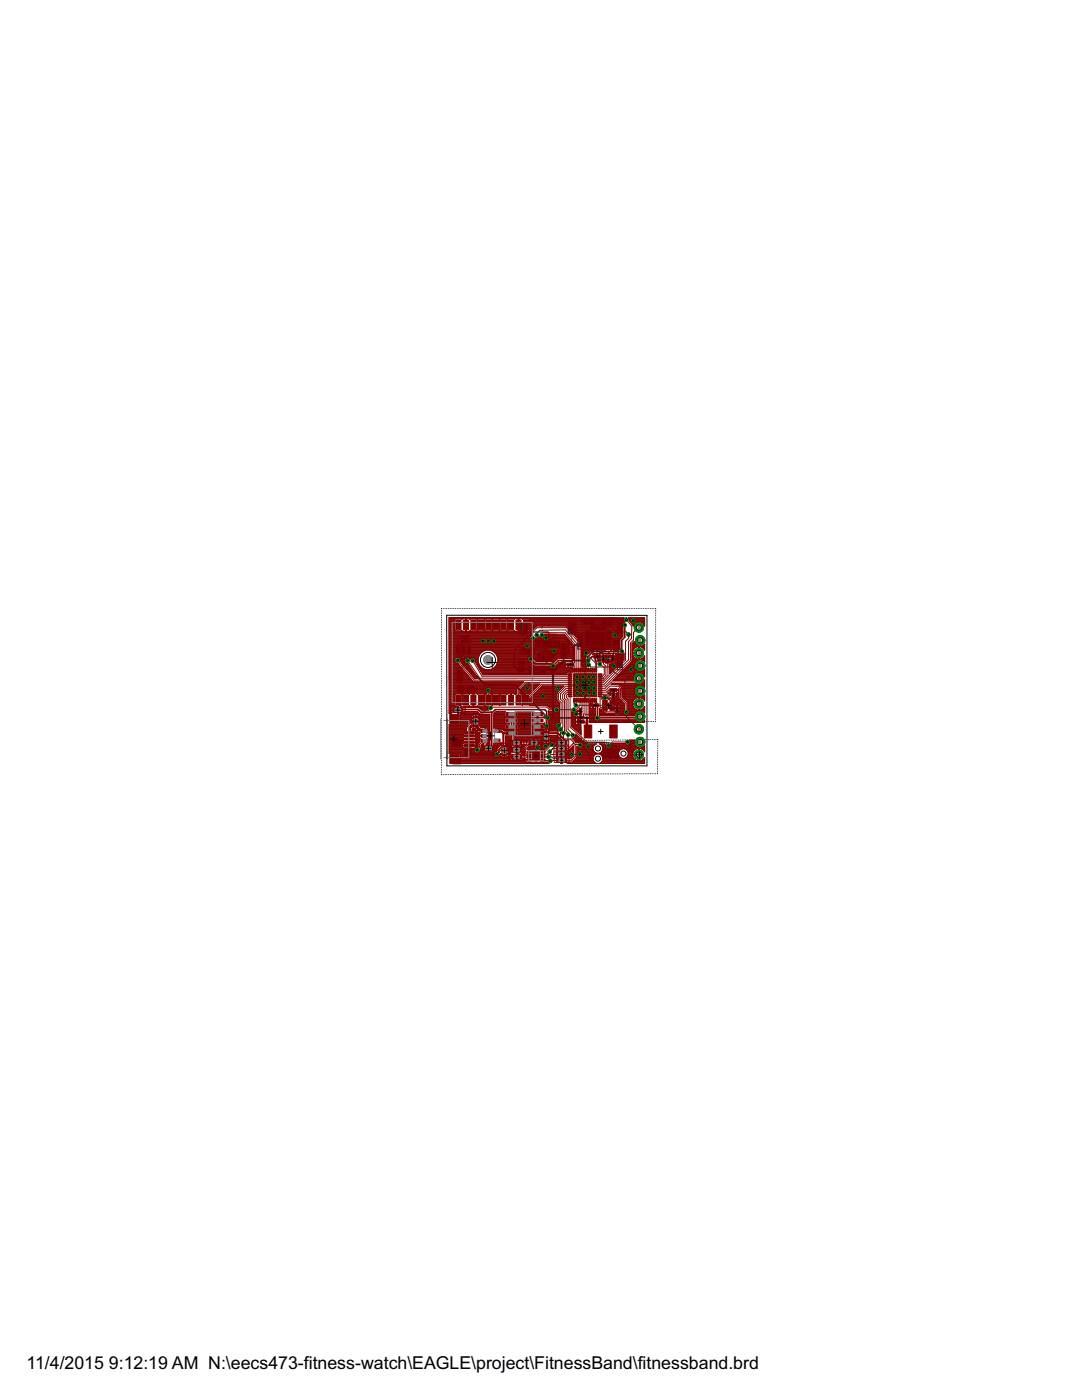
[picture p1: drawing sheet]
<svg xmlns="http://www.w3.org/2000/svg" width="216mm" height="279mm" viewBox="0 0 216 279" stroke-linecap="round" stroke-linejoin="round" font-family="sans-serif">
<defs><g id="words">
<g font-size="4">
<text x="5.3" y="273.1">11/4/2015</text>
<text x="21.7" y="273.1">9:12:19 AM N:\eecs473-fitness-watch\EAGLE\project\FitnessBand\fitnessband.brd</text>
</g>
</g></defs>
<g fill="none" stroke="#000" stroke-width=".2">
<path d="M91 129.7h.7M91.2 134.8h1M91.4 129.3v.8M91.7 134.3v1M92.2 129.7h.7M92.3 127.6h.9M92.5 137.5h.8M92.5 129.3v.8M92.8 127.1v.9M92.9 137.1v.8M93.2 129.7h.7M93.6 129.3v.7"/>
<path d="M103.6 133h1M104.1 132.5v1M104.7 130h1M105.2 129.5v1M106.8 133.6h.7M107.1 133.3v.7M108.5 128.6h1.5M108.6 131.1h.7M108.9 130.7v.7M109.3 127.8v1.5M112 129.9h.9M112.5 129.4v.9"/>
<path d="M115.3 128.1h1M115.8 127.6v.9M117.1 124.1h.9M117.5 123.6v1M118.8 127.4h1.1M119.4 126.9v1.1M120.5 124.1h1.1M121.1 123.6v1M122.4 128.9h1M122.9 128.4v.9M123.2 132.2h1M123.2 125.4h1"/>
<path d="M123.7 131.7v1M123.7 124.9v1M93 150.1h1M93.5 149.6v1M121.1 150.4h1.5M121.9 149.6v1.6M125.5 149.3h.7M125.8 148.9v.7"/>
</g>
<g fill="none" stroke="#808080" stroke-width=".2">
<path d="M91.5 134.6v.4M91.5 137.5v.1h.2v-.1M91.9 134.6v.4M92 137.2l.3 .2-.1 .3-.2 .2M92 136.9h1.4M92.4 138.1h1.1M93.9 137.2l-.3 .2v.3l.3 .2M94.1 137.5l.2 .1h-.2M94.2 137.5v.1M103.9 132.8v.5M104.3 132.8v.5M104.5 123.6h9.6v4.4h-9.6z"/>
<path d="M104.9 129.8h.5M104.9 130.3h.5M106.7 133h.9M106.7 134.2h.9M108.5 131.7h.8M108.5 130.5h.8M112.2 129.6v.5M112.7 129.6v.5M115.6 127.8v.5M116 127.8v.5M117.3 123.8h.5M117.3 124.3h.5"/>
<path d="M117.3 125.4h4v4h-4zM118 127.4h1.1M118 127.4l.2 .2M118.1 126.8l.1 .2M118.2 127.2l-.2 .2M118.2 126.8l-.1 .2M118.7 127.1l-.3 .3 .3 .3M118.7 127.7l-.1 .1M118.7 127.6v.1M119 126.6l.1 .1M119.1 126.7l.3-.2 .3 .2M119.1 126.7h.1"/>
<path d="M119.3 127.8h.1M119.3 127.8l.1 .2h-.1M119.4 126v1.2M119.4 126l.1 .2M119.4 126l-.3 .2M119.8 126.2l.1 .1M119.9 126.3v.1M120 126.2l-.1 .1M120.8 123.9h.5M120.8 124.3h.5M122.6 128.6v.5M123.1 128.6v.5"/>
<path d="M123.4 132v.4M123.5 125.2v.4M123.9 132v.4M123.9 125.2v.4"/>
</g>
<g fill="#808080" stroke="#808080" stroke-width=".2">
<path d="M123.4 131.6h.6v.3h-.6z"/>
<path d="M123.4 132.5h.6v.3h-.6z"/>
<path d="M115.5 128.3h.6v.3h-.6z"/>
<path d="M115.5 127.5h.6v.3h-.6z"/>
<path d="M112.2 130.1h.6v.3h-.6z"/>
<path d="M112.2 129.3h.6v.3h-.6z"/>
<path d="M103.8 133.3h.6v.3h-.6z"/>
<path d="M103.8 132.5h.6v.3h-.6z"/>
<path d="M105.4 129.7h.3v.6h-.3z"/>
<path d="M104.6 129.7h.3v.6h-.3z"/>
<path d="M122.6 129.1h.6v.3h-.6z"/>
<path d="M122.6 128.3h.6v.3h-.6z"/>
<path d="M117.8 123.8h.3v.6h-.3z"/>
<path d="M117 123.8h.3v.6h-.3z"/>
<path d="M106.1 133h.6v1.3h-.6z"/>
<path d="M107.6 133h.6v1.3h-.6z"/>
<path d="M109.3 130.5h.7v1.3h-.7z"/>
<path d="M107.8 130.5h.7v1.3h-.7z"/>
<path d="M91.9 137.8h.5v.3h-.5z"/>
<path d="M92.2 137.2h.2v.2h-.2z"/>
<path d="M92.2 137.7h.2v.1h-.2z"/>
<path d="M92.2 137.3h.2v.4h-.2z"/>
<path d="M93.4 137.8h.5v.3h-.5z"/>
<path d="M93.4 136.9h.5v.3h-.5z"/>
<path d="M93.4 137.7h.3v.1h-.3z"/>
<path d="M93.4 137.2h.3v.2h-.3z"/>
<path d="M93.4 137.3h.2v.4h-.2z"/>
<path d="M92.2 136.9h.2v.3h-.2z"/>
<path d="M91.9 136.9l.1 .3z"/>
<path d="M91.4 134.2h.6v.3h-.6z"/>
<path d="M91.4 135h.6v.3h-.6z"/>
<path d="M120.5 123.8h.3v.6h-.3z"/>
<path d="M121.3 123.8h.3v.6h-.3z"/>
<path d="M123.4 125.6h.6v.3h-.6z"/>
<path d="M123.4 124.8h.6v.3h-.6z"/>
</g>
<g fill="#808080" stroke="#808080" stroke-width=".2">
<path d="M119.1 127.3h.4v.3l-.2 .1-.2-.3 .4-.1v.2l-.2 .1-.2-.2z" fill-rule="evenodd"/>
<path d="M92 137h.2v.2h-.2l-.1-.1h.2z" fill-rule="evenodd"/>
</g>
<g fill="none" stroke="#000080" stroke-width=".2">
<path d="M88.1 121.8h.1M88.1 122.1v.1M88.1 122.5h.1M88.1 122.8v.1M88.1 123.2h.1M88.1 123.5v.1M88.1 123.9h.1M88.1 124.2v.1M88.1 124.6h.1M88.1 124.9v.1M88.1 125.3h.1M88.1 125.6h.1"/>
<path d="M88.1 126h.1M88.1 126.3h.1M88.1 126.7h.1M88.1 127h.1M88.1 127.4h.1M88.1 127.7h.1M88.1 128.1h.1M88.1 128.4h.1M88.1 128.8h.1M88.1 129.1h.1M88.1 129.5h.1M88.1 129.8h.1"/>
<path d="M88.1 130.1v.1M88.1 130.5h.1M88.1 130.8v.1M88.1 131.2h.1M88.1 131.5v.1M88.1 131.9h.1M88.1 132.2v.1M88.1 132.6h.1M88.1 132.9v.1M88.1 133.3h.1M88.1 133.6v.1M88.1 134h.1"/>
<path d="M88.1 134.3v.1M88.1 134.7h.1M88.1 135v.1M88.1 135.4h.1M88.1 135.7v.1M88.1 136.1h.1M88.1 136.4v.1M88.1 136.8h.1M88.1 137.1v.1M88.1 137.5h.1M88.1 137.8v.1M88.1 138.2h.1"/>
<path d="M88.1 138.5v.1M88.1 138.9h.1M88.1 139.2v.1M88.1 139.6h.1M88.1 139.9v.1M88.1 121.4v.1M88.4 121.4h.1M88.8 121.4h.1M89.1 121.4h.1M89.5 121.4h.1M89.8 121.4h.1M90.2 121.4h.1"/>
<path d="M90.5 121.4h.1M90.9 121.4h.1M91.2 133.3h1v3h-1zM91.2 121.4h.1M91.4 130.1l-.1 1.7M91.6 121.4h.1M91.7 135.4v1.9l.2 .2M91.9 121.4h.1M92.3 121.4h.1M92.3 128l-.4 .4v2.4M92.3 127.1h-.5l-.4 .4v1.8M92.5 130.1v.7l.8 1"/>
<path d="M92.6 121.4h.1M93 121.4h.1M93.2 128l-.7 .8v.5M93.2 127.1l.8 .8v.3l-.4 .4v.7M93.3 121.4h.1M93.6 130.1v.9l.7 .8M93.6 121.4h.1M94 137.5h3.2l.2 .3M94 121.4h.1M94.3 121.4h.1M94.7 121.4h.1M95 121.4h.1"/>
<path d="M95.4 121.4h.1M95.7 121.4h.1M96.1 121.4h.1M96.4 121.4h.1M96.8 121.4h.1M97.1 121.4h.1M97.5 121.4h.1M97.8 121.4h.1M98.2 121.4h.1M98.5 121.4h.1M98.8 121.4h.1M99.2 121.4h.1"/>
<path d="M99.5 121.4h.1M99.9 121.4h.1M100.2 121.4h.1M100.6 121.4h.1M100.9 121.4h.1M101.3 121.4h.1M101.6 121.4h.1M102 121.4h.1M102.3 121.4h.1M102.7 121.4h.1M103 121.4h.1M103.4 121.4h.1"/>
<path d="M103.6 131.6h1v2.9h-1zM103.7 129.5h3v1h-3zM103.7 121.4h.1M104.1 121.4h.1M104.1 133.7h-.1M104.4 121.4h.1M104.8 121.4h.1M105.1 121.4h.1M105.2 128.9l-.7 .7v.4M105.5 121.4h.1M105.8 121.4h.1M105.8 130h.1"/>
<path d="M106.2 121.4h.1M106.3 127.4l.7 .7v.5M106.5 121.4h.1M106.8 121.4h.1M107.1 126.8l.4 .4v1.4M107.2 121.4h.1M107.5 121.4h.1M107.9 121.4h.1M108.1 126.8l-.1 1.8M108.2 121.4h.1M108.6 121.4h.1M108.9 127.3l-.4 .4v.9"/>
<path d="M108.9 121.4h.1M109 128.6v.7l-.2 .2h-2.4l-.5 .5M109.3 121.4h.1M109.5 126.8v1.8M109.6 121.4h.1M110 121.4h.1M110.3 121.4h.1M110.7 121.4h.1M111 121.4h.1M111 128.6h-.5v1.3l-.1 .1h-2.4l-.1 .2v.9M111.4 121.4h.1M111.4 128.7l.2-.1v1.3l-1.3 1.2h-.4l-.9 1.3h-4.9"/>
<path d="M111.7 121.4h.1M112 128.4h.9v2.9h-.9zM112.1 121.4h.1M112.4 121.4h.1M112.7 121.4h.1M113.1 121.4h.1M113.4 121.4h.1M113.8 121.4h.1M114.1 121.4h.1M114.5 121.4h.1M114.8 121.4h.1M115.2 121.4h.1"/>
<path d="M115.3 126.6h1v2.9h-1zM115.5 121.4h.1M115.9 121.4h.1M116.1 123.6h2.9v1h-2.9zM116.2 121.4h.1M116.6 121.4h.1M116.9 121.4h.1M117.3 121.4h.1M117.6 121.4h.1M117.9 121.4h.1M118 129.6h-1.5l-.4 .5v.8l.2 .2h1.3l1.4 1.4h.7M118.2 124.1l.4 .6v.6"/>
<path d="M118.3 121.4h.1M118.6 129.5v.4l-.4 .4h-1.3M118.6 125.3v.1M118.6 121.4h.1M119 121.4h.1M119.1 129.5v1.8l.4 .4h4l.2-.1M119.3 121.4h.1M119.6 123.6h2.9v1h-2.9zM119.7 121.4h.1M120 121.4h.1M120.4 121.4h.1M120.6 125.3v-.2l.3-.2h1l.5 .5v.3l.3 .2 2.2 .2 .5 .5"/>
<path d="M120.7 121.4h.1M121.1 121.4h.1M121.4 121.4h.1M121.7 124.1h1.2l.8 .6M121.8 121.4h.1M122.1 121.4h.1M122.4 127.4h1v2.9h-1zM122.5 121.4h.1M122.8 121.4h.1M123.1 121.4h.1M123.2 130.7h1v3h-1zM123.2 123.9h1v3h-1z"/>
<path d="M123.5 121.4h.1M123.7 132.8l-1.2 .1M123.8 121.4h.1M124.2 121.4h.1M124.5 121.4h.1M124.9 121.4h.1M125 123.7h-2l-.4-.4h-2l-.2 .2v.9l-.3 .3v.6M125.2 121.4h.1M125.6 121.4h.1M125.9 121.4h.1M126.3 121.4h.1M126.6 121.4h.1"/>
<path d="M127 121.4h.1M127.3 121.4h.1M127.7 121.4h.1M127.7 132.9l-3 3v3.2l-1.7 1.7h-8.1M127.7 127.8h-.2l-1.3 1.3v3.3l-2.4 2.5h-.5l-1.7-1.8h-3.7l-.5-.4M128 121.4h.1M128.4 121.4h.1M128.7 121.4h.1M129.1 121.4h.1M129.4 121.4h.1M129.8 121.4h.1M130.1 121.4h.1"/>
<path d="M130.5 121.4h.1M130.8 121.4v.1M130.8 138.3h.1M130.8 138.7h.1M130.8 139h.1M130.8 139.4h.1M130.8 139.7v.1M130.8 128.5h.1M130.8 128.8v.1M130.8 129.2h.1M130.8 129.5v.1M130.8 129.9h.1"/>
<path d="M130.8 130.2v.1M130.8 130.6h.1M130.8 130.9v.1M130.8 131.3h.1M130.8 131.6v.1M130.8 132h.1M130.8 132.3v.1M130.8 132.7h.1M130.8 133v.1M130.8 133.4h.1M130.8 133.7v.1M130.8 134.1h.1"/>
<path d="M130.8 134.4v.1M130.8 134.8h.1M130.8 135.1v.1M130.8 135.5h.1M130.8 135.8v.1M130.8 136.2h.1M130.8 136.5v.1M130.8 136.9h.1M130.8 137.2v.1M130.8 137.6h.1M130.8 137.9v.1M130.8 121.8h.1"/>
<path d="M130.8 122.1v.1M130.8 122.5h.1M130.8 122.8v.1M130.8 123.2h.1M130.8 123.5v.1M130.8 123.9h.1M130.8 124.2v.1M130.8 124.6h.1M130.8 124.9v.1M130.8 125.3h.1M130.8 125.6v.1M130.8 126h.1"/>
<path d="M130.8 126.3v.1M130.8 126.7h.1M130.8 127v.1M130.8 127.4h.1M130.8 127.8h.1M130.8 128.1h.1M88.1 154.6h.1M88.1 140.3h.1M88.1 140.6v.1M88.1 140.9v.1M88.1 141.3v.1M88.1 141.6v.1"/>
<path d="M88.1 142h.1M88.1 142.3v.1M88.1 142.7h.1M88.1 143v.1M88.1 143.4h.1M88.1 143.7v.1M88.1 144.1h.1M88.1 144.4v.1M88.1 144.8h.1M88.1 145.1v.1M88.1 145.5h.1M88.1 145.8v.1"/>
<path d="M88.1 146.2h.1M88.1 146.5v.1M88.1 146.9h.1M88.1 147.2v.1M88.1 147.6h.1M88.1 147.9v.1M88.1 148.3h.1M88.1 148.6v.1M88.1 149h.1M88.1 149.3v.1M88.1 149.7h.1M88.1 150v.1"/>
<path d="M88.1 150.4h.1M88.1 150.7h.1M88.1 151.1h.1M88.1 151.4h.1M88.1 151.8h.1M88.1 152.1h.1M88.1 152.5h.1M88.1 152.8h.1M88.1 153.2h.1M88.1 153.5h.1M88.1 153.9h.1M88.1 154.2h.1"/>
<path d="M88.4 154.6h.1M88.8 154.6h.1M89.1 154.6h.1M89.5 154.6h.1M89.8 154.6h.1M90.2 154.6h.1M90.5 154.6h.1M90.9 154.6h.1M91.2 154.6h.1M91.6 154.6h.1M91.9 154.6h.1M92.3 154.6h.1"/>
<path d="M92.6 154.6h.1M93 154.6h.1M93.3 154.6h.1M93.7 154.6h.1M94 154.6h.1M94.3 154.6h.1M94.7 154.6h.1M95 154.6h.1M95.4 154.6h.1M95.7 154.6h.1M96.1 154.6h.1M96.4 154.6h.1"/>
<path d="M96.8 154.6h.1M97.1 154.6h.1M97.5 154.6h.1M97.8 154.6h.1M97.9 141.3h-.5l-2.1 1.9-.1 6.5M98.2 154.6h.1M98.5 154.6h.1M98.9 154.5h.1M99.2 154.5h.1M99.5 154.5h.1M99.9 154.5h.1M100.2 154.5h.1"/>
<path d="M100.6 154.5h.1M100.9 154.5h.1M101.3 154.5h.1M101.6 154.5h.1M102 154.5h.1M102.3 154.5h.1M102.7 154.5h.1M103 154.5h.1M103.4 154.5h.1M103.7 154.5h.1M104.1 154.5h.1M104.4 154.5h.1"/>
<path d="M104.8 154.5h.1M105.1 154.5h.1M105.5 154.5h.1M105.8 154.5h.1M106.2 154.5h.1M106.5 154.5h.1M106.8 154.5h.1M107.2 154.5h.1M107.3 149.2h.1M107.5 154.5h.1M107.9 154.5h.1M108.2 154.5h.1"/>
<path d="M108.6 154.5h.1M108.9 154.5h.1M109.3 154.5h.1M109.6 154.5h.1M110 154.5h.1M110.3 154.5h.1M110.7 154.5h.1M111 154.5h.1M111.1 141.6h3.4M111.4 154.5h.1M111.5 144.8l-.2 .4v2.2l-1.2 1.2M111.7 154.5h.1"/>
<path d="M111.9 145.6l-.1 2.3-2.1 2.1M112.1 154.5h.1M112.4 154.5h.1M112.4 146.3l-.1 4.6-.5 .4h-1.4l-.3-.3h-.7M112.8 154.5h.1M113.1 154.5h.1M113.3 146.6v4.4l-.8 .8h-2.7M113.5 154.5h.1M113.8 154.5h.1M114.2 154.5h.1M114.3 146.7l1.7 1.4 5.5 .1 1.4 .7 .2 .9M114.5 154.5h.1"/>
<path d="M114.8 154.5h.1M115.2 154.5h.1M115.5 154.5h.1M115.7 150.4v.1M115.7 150.5h.1M115.7 150.4l-.2 .2h-1.4M115.8 148.7l1.9 1.9v1l.9 .8h3.4l.4-.3M115.9 154.5h.1M115.9 144h.1M115.9 144v.1M115.9 144.4h.1M115.9 144.8h.1"/>
<path d="M115.9 145.1v.1M116 145.5v.1M116 145.9h.1M116 146.2v.1M116 146.6v.1M116 147h.1M116 147.4h.1M116 147.7l.1 .1M116.2 154.5h.1M116.3 144h.1M116.4 147.8h.1M116.6 154.5h.1"/>
<path d="M116.6 144h.1M116.7 147.8h.1M116.9 154.5h.1M117 144h.1M117.1 147.8h.1M117.3 154.5h.1M117.3 144h.1M117.4 149l1.4 1.4h1.2l.6 .6M117.4 147.8h.1M117.6 154.5h.1M117.7 144h.1M117.8 147.8h.1"/>
<path d="M118 154.5h.1M118 144h.1M118.1 147.8h.1M118.3 154.5h.1M118.4 144h.1M118.5 147.8h.1M118.7 154.5h.1M118.7 144h.1M118.8 147.8h.1M119 148.1v.1M119 154.5h.1M119.1 144h.1"/>
<path d="M119.2 147.8h.1M119.4 154.5h.1M119.4 144h.1M119.5 147.7h.1M119.7 154.5h.1M119.8 144h.1M119.9 147.7h.1M120.1 154.5h.1M120.1 144h.1M120.2 147.7h.1M120.4 154.5h.1M120.5 144h.1"/>
<path d="M120.6 151h.1M120.6 147.7h.1M120.7 154.5h.1M120.8 144h.1M120.9 147.7h.1M121.1 154.5h.1M121.2 144h.1M121.3 147.7h.1M121.4 154.5h.1M121.4 148.8l.5 .2v.8M121.6 144h.1M121.7 147.7h.1"/>
<path d="M121.8 154.5h.1M121.9 144h.1M122 147.7h.1M122.1 154.5h.1M122.3 144h.1M122.4 147.7h.1M122.4 152.1h.1M122.5 154.5h.1M122.6 144h.1M122.7 147.7h.1M122.8 154.5h.1M123 144h.1"/>
<path d="M123.1 147.7h.1M123.1 151l-.2 .4v.3l-.4 .4M123.2 154.5h.1M123.3 144h.1M123.4 147.7h.1M123.5 154.5h.1M123.7 144h.1M123.8 147.7h.1M123.9 154.5h.1M124 144h.1M124.1 147.7h.1M124.2 154.4h.1"/>
<path d="M124.4 144h.1M124.5 147.7h.1M124.6 154.4h.1M124.7 144h.1M124.8 147.7h.1M124.9 154.4h.1M125 142.2v.8l2.5 2.5M125.1 144h.1M125.2 147.7h.1M125.2 148.1l.6 .7M125.3 154.4h.1M125.4 144h.1"/>
<path d="M125.6 147.7h.1M125.6 154.4h.1M125.8 144h.1M125.9 147.7h.1M126 154.4h.1M126.2 144h.1M126.3 147.7h.1M126.3 154.4h.1M126.5 144h.1M126.6 147.7h.1M126.6 154.4h.1M126.9 144h.1"/>
<path d="M127 147.7h.1M127 154.4h.1M127.2 144h.1M127.3 147.6h.1M127.3 154.4h.1M127.6 144h.1M127.7 147.6h.1M127.7 154.4h.1M127.9 144h.1M128 147.6h.1M128 154.4h.1M128.3 144h.1"/>
<path d="M128.4 147.6h.1M128.4 154.4h.1M128.6 144h.1M128.7 147.6h.1M128.7 154.4h.1M129 144h.1M129.1 154.4h.1M129.1 147.6h.1M129.3 144h.1M129.4 147.6h.1M129.4 154.4h.1M129.7 144h.1"/>
<path d="M129.8 154.4h.1M129.8 147.6h.1M130 144h.1M130.1 154.4h.1M130.2 147.6h.1M130.4 144h.1M130.5 154.4h.1M130.5 147.6h.1M130.8 140.1h.1M130.8 140.4v.1M130.8 140.8h.1M130.8 141.1v.1"/>
<path d="M130.8 141.5h.1M130.8 141.8v.1M130.8 142.2h.1M130.8 142.5v.1M130.8 142.9h.1M130.8 143.2v.1M130.8 143.6h.1M130.8 143.9l-.1 .1M130.8 154.4h.1M130.9 147.6h.1M131.2 154.4h.1M131.2 147.6h.1"/>
<path d="M131.2 152.2v.1M131.2 152.6h.1M131.2 152.9v.1M131.2 153.3v.1M131.2 153.6v.1M131.2 154v.1M131.2 149.4h.1M131.2 149.7v.1M131.2 150.1h.1M131.2 150.4v.1M131.2 150.8v.1M131.2 151.2h.1"/>
<path d="M131.2 151.5v.1M131.2 151.9h.1M131.3 148h.1M131.3 148.3v.1M131.3 148.7h.1M131.3 149v.1"/>
</g>
<g fill="#000080" stroke="#000080" stroke-width=".2">
<path d="M120.5 149.7l2.7 .1z"/>
<path d="M120.5 149.7h.1v1.4z"/>
<path d="M120.5 151h2.7z"/>
<path d="M123.1 149.7h.1l-.1 1.4z"/>
<path d="M120.5 150.9l2.7 .1z"/>
<path d="M120.5 150.8l2.7 .1z"/>
<path d="M120.5 150.7l2.7 .1z"/>
<path d="M120.5 150.6l2.7 .1z"/>
<path d="M120.5 150.5l2.7 .1z"/>
<path d="M120.6 150.4l2.6 .1h-2.6z"/>
<path d="M120.5 150.3l2.7 .1z"/>
<path d="M120.5 150.3h2.7z"/>
<path d="M120.5 150.2h2.7z"/>
<path d="M120.5 150.1h2.7z"/>
<path d="M120.5 150h2.7z"/>
<path d="M120.5 149.9h2.7z"/>
<path d="M120.5 149.8h2.7z"/>
<path d="M123.2 131.2h.9v.7h-.9z"/>
<path d="M123.2 132.5h.9v.7h-.9z"/>
<path d="M115.3 128.4h.9v.7h-.9z"/>
<path d="M115.3 127h.9v.8h-.9z"/>
<path d="M112 130.2h.9v.7h-.9z"/>
<path d="M112 128.8h.9v.8h-.9z"/>
<path d="M103.6 133.3h.9v.7h-.9z"/>
<path d="M103.6 132h.9v.7h-.9z"/>
<path d="M105.5 129.6h.7v.9h-.7z"/>
<path d="M104.2 129.6h.7v.9h-.7z"/>
<path d="M122.4 129.2h.9v.7h-.9z"/>
<path d="M122.4 127.8h.9v.8h-.9z"/>
<path d="M117.8 123.6h.8v.9h-.8z"/>
<path d="M116.5 123.6h.7v.9h-.7z"/>
<path d="M92.1 127.7h.5v.5h-.5z"/>
<path d="M93 127.7h.4v.5h-.4z"/>
<path d="M93 126.9h.4v.4h-.4z"/>
<path d="M92.1 126.9h.5v.4h-.5z"/>
<path d="M107.6 133h1.2v1.3h-1.2z"/>
<path d="M105.5 133h1.2v1.3h-1.2z"/>
<path d="M107.3 130.5h1.2v1.3h-1.2z"/>
<path d="M109.3 130.5h1.2v1.3h-1.2z"/>
<path d="M118 126.1h2.6v2.7h-2.6z"/>
<path d="M92.7 149.3h1.4v.6h-1.4z"/>
<path d="M92.7 150.3h1.4v.6h-1.4z"/>
<path d="M90.3 151.3h1.6v1.1h-1.6z"/>
<path d="M90.3 147.7h1.6v1.1h-1.6z"/>
<path d="M106.9 127.9h.2v1.4h-.2z"/>
<path d="M107.4 127.9h.2v1.4h-.2z"/>
<path d="M107.9 127.9h.2v1.4h-.2z"/>
<path d="M108.4 127.9h.2v1.4h-.2z"/>
<path d="M108.9 127.9h.2v1.4h-.2z"/>
<path d="M109.4 127.9h.2v1.4h-.2z"/>
<path d="M109.9 127.9h.2v1.4h-.2z"/>
<path d="M110.4 127.9h.2v1.4h-.2z"/>
<path d="M110.9 127.9h.2v1.4h-.2z"/>
<path d="M111.4 127.9h.2v1.4h-.2z"/>
<path d="M103.6 124.3h1.6v2.2h-1.6z"/>
<path d="M113.3 124.3h1.7v2.2h-1.7z"/>
<path d="M91.3 136.9h1.2v1.2h-1.2z"/>
<path d="M93.4 136.9h1.2v1.2h-1.2z"/>
<path d="M92.3 129h.5v.6h-.5z"/>
<path d="M92.3 129.9h.5v.5h-.5z"/>
<path d="M93.3 129h.5v.5h-.5z"/>
<path d="M93.3 129.8h.5v.6h-.5z"/>
<path d="M125.6 148.5h.5v.6h-.5z"/>
<path d="M125.6 149.4h.5v.6h-.5z"/>
<path d="M91.1 129h.5v.5h-.5z"/>
<path d="M91.1 129.9h.5v.5h-.5z"/>
<path d="M91.2 133.8h.9v.7h-.9z"/>
<path d="M91.2 135.1h.9v.7h-.9z"/>
<path d="M120 123.7h.8v.8h-.8z"/>
<path d="M121.3 123.7h.8v.8h-.8z"/>
<path d="M123.3 125.7h.8v.7h-.8z"/>
<path d="M123.3 124.4h.8v.7h-.8z"/>
</g>
<g fill="#000080" stroke="#000080" stroke-width=".2">
<path d="M120.5 124.9l.3 .1v.7l-.2 .2-.1-.2z" fill-rule="evenodd"/>
<path d="M120 124.9l.2 .1v.7l-.1 .2-.1-.2z" fill-rule="evenodd"/>
<path d="M119.5 124.9l.2 .1v.7l-.1 .2-.1-.2z" fill-rule="evenodd"/>
<path d="M119 124.9l.2 .1v.7l-.1 .2-.1-.2z" fill-rule="evenodd"/>
<path d="M118.5 124.9l.2 .1v.7l-.1 .2-.2-.2z" fill-rule="evenodd"/>
<path d="M118 124.9l.2 .1v.7l-.1 .2-.2-.2z" fill-rule="evenodd"/>
<path d="M120.5 129.1l.3 .1v.7l-.2 .1-.1-.1z" fill-rule="evenodd"/>
<path d="M120 129.1l.2 .1v.7l-.1 .1-.1-.1z" fill-rule="evenodd"/>
<path d="M119.5 129.1l.2 .1v.7l-.1 .1-.1-.1z" fill-rule="evenodd"/>
<path d="M119 129.1l.2 .1v.7l-.1 .1-.1-.1z" fill-rule="evenodd"/>
<path d="M118.5 129.1l.2 .1v.7l-.1 .1-.2-.1z" fill-rule="evenodd"/>
<path d="M118 129.1l.2 .1v.7l-.1 .1-.2-.1z" fill-rule="evenodd"/>
<path d="M116.8 128.6h.8l.2 .1-.2 .2h-.7z" fill-rule="evenodd"/>
<path d="M116.8 128.1h.8l.2 .1-.2 .2h-.7z" fill-rule="evenodd"/>
<path d="M116.8 127.6h.8l.2 .1-.2 .1h-.7z" fill-rule="evenodd"/>
<path d="M116.8 127.1h.8l.2 .1-.2 .1h-.7z" fill-rule="evenodd"/>
<path d="M116.8 126.6h.8l.2 .1-.2 .1h-.7z" fill-rule="evenodd"/>
<path d="M116.8 126.1l.8-.1 .2 .2-.2 .1h-.7z" fill-rule="evenodd"/>
<path d="M120.9 128.6h.9l.1 .1-.1 .2h-.8z" fill-rule="evenodd"/>
<path d="M120.9 128.1h.9l.1 .1-.1 .2h-.8z" fill-rule="evenodd"/>
<path d="M120.9 127.6h.9l.1 .1-.1 .1h-.8z" fill-rule="evenodd"/>
<path d="M120.9 127.1h.9l.1 .1-.1 .1h-.8z" fill-rule="evenodd"/>
<path d="M120.9 126.6h.9l.1 .1-.1 .1h-.8z" fill-rule="evenodd"/>
<path d="M120.9 126.1l.9-.1 .1 .2-.1 .1h-.8z" fill-rule="evenodd"/>
<circle cx="123.1" cy="151" r=".4"/>
<circle cx="121.9" cy="151" r=".4"/>
<circle cx="120.6" cy="151" r=".4"/>
<circle cx="120.6" cy="149.8" r=".4"/>
<circle cx="121.9" cy="149.8" r=".4"/>
<circle cx="123.1" cy="149.8" r=".4"/>
</g>
<g fill="none" stroke="#000080" stroke-width=".32">
<path d="M91.9 130.8v.5l.5 .4v.5l4.4 4.5h5.9l6.6 6.5M106.1 133.6l-2 .1M110 128.6v-1l.2-.2h2.7l.5 .5v2.4l-.2 .2h-.7l-.1 1.6-.2 .2M112.5 131.8h-.1M114.5 131.6l-.4 .4h-1.8l-.1 .1M114.5 131.6l.2 .2h2.6M117.3 128.7h-2.5l-.3 .3v2.6M119.6 129.5v.1M119.6 129.6l.1 .6h.4M122.9 129.5h.7M123.6 129.5l.5 .4M123.6 129.5h.1"/>
<path d="M123.6 129.5l.5 .5M123.7 124.7l1 .1M110.3 143.1l.3 .2h8.6"/>
</g>
<path d="M105.8 130h.1M105.9 130v1.5M108.2 133.6h1.5l.6 .6M110.4 132.9l-.1 10.2M112.2 132.1v.2l-1.9 1.8M93.4 150.6h5.7M109.3 143.2l1.3 .1" fill="none" stroke="#000080" stroke-width=".42"/>
<path d="M120.1 129.5v.1M122.9 129.5h-.7l-.9 .9h-1l-.2-.2v-.6" fill="none" stroke="#000080" stroke-width=".23"/>
<path d="M104.1 133.7h.1M109.5 126.8v-.5l-.2-.2h-3l-3.7 3.7v3.2l.7 .7h.8" fill="none" stroke="#000080" stroke-width=".25"/>
<circle cx="127.5" cy="150.6" r=".93" fill="#008000" stroke="#008000" stroke-width=".2"/>
<circle cx="127.5" cy="150.6" r=".51" fill="#fff" stroke="#000" stroke-width=".2"/>
<circle cx="127.7" cy="148.1" r=".93" fill="#008000" stroke="#008000" stroke-width=".2"/>
<circle cx="127.7" cy="148.1" r=".51" fill="#fff" stroke="#000" stroke-width=".2"/>
<circle cx="127.5" cy="145.5" r=".93" fill="#008000" stroke="#008000" stroke-width=".2"/>
<circle cx="127.5" cy="145.5" r=".51" fill="#fff" stroke="#000" stroke-width=".2"/>
<circle cx="127.7" cy="143" r=".93" fill="#008000" stroke="#008000" stroke-width=".2"/>
<circle cx="127.7" cy="143" r=".51" fill="#fff" stroke="#000" stroke-width=".2"/>
<circle cx="127.5" cy="140.5" r=".93" fill="#008000" stroke="#008000" stroke-width=".2"/>
<circle cx="127.5" cy="140.5" r=".51" fill="#fff" stroke="#000" stroke-width=".2"/>
<circle cx="127.7" cy="137.9" r=".93" fill="#008000" stroke="#008000" stroke-width=".2"/>
<circle cx="127.7" cy="137.9" r=".51" fill="#fff" stroke="#000" stroke-width=".2"/>
<circle cx="127.5" cy="135.4" r=".93" fill="#008000" stroke="#008000" stroke-width=".2"/>
<circle cx="127.5" cy="135.4" r=".51" fill="#fff" stroke="#000" stroke-width=".2"/>
<circle cx="127.7" cy="132.9" r=".93" fill="#008000" stroke="#008000" stroke-width=".2"/>
<circle cx="127.7" cy="132.9" r=".51" fill="#fff" stroke="#000" stroke-width=".2"/>
<circle cx="127.5" cy="130.3" r=".93" fill="#008000" stroke="#008000" stroke-width=".2"/>
<circle cx="127.5" cy="130.3" r=".51" fill="#fff" stroke="#000" stroke-width=".2"/>
<circle cx="127.7" cy="127.8" r=".93" fill="#008000" stroke="#008000" stroke-width=".2"/>
<circle cx="127.7" cy="127.8" r=".51" fill="#fff" stroke="#000" stroke-width=".2"/>
<circle cx="127.5" cy="125.2" r=".93" fill="#008000" stroke="#008000" stroke-width=".2"/>
<circle cx="127.5" cy="125.2" r=".51" fill="#fff" stroke="#000" stroke-width=".2"/>
<circle cx="108.9" cy="127.3" r=".34" fill="#008000" stroke="#008000" stroke-width=".2"/>
<circle cx="108.9" cy="127.3" r=".17" fill="#fff" stroke="#000" stroke-width=".2"/>
<circle cx="107.3" cy="149.2" r=".34" fill="#008000" stroke="#008000" stroke-width=".2"/>
<circle cx="107.3" cy="149.2" r=".17" fill="#fff" stroke="#000" stroke-width=".2"/>
<circle cx="114.9" cy="142.5" r=".34" fill="#008000" stroke="#008000" stroke-width=".2"/>
<circle cx="114.9" cy="142.5" r=".17" fill="#fff" stroke="#000" stroke-width=".2"/>
<circle cx="125.9" cy="133.6" r=".34" fill="#008000" stroke="#008000" stroke-width=".2"/>
<circle cx="125.9" cy="133.6" r=".17" fill="#fff" stroke="#000" stroke-width=".2"/>
<circle cx="120.7" cy="139.3" r=".34" fill="#008000" stroke="#008000" stroke-width=".2"/>
<circle cx="120.7" cy="139.3" r=".17" fill="#fff" stroke="#000" stroke-width=".2"/>
<circle cx="117.4" cy="149" r=".34" fill="#008000" stroke="#008000" stroke-width=".2"/>
<circle cx="117.4" cy="149" r=".17" fill="#fff" stroke="#000" stroke-width=".2"/>
<circle cx="115.7" cy="150.4" r=".34" fill="#008000" stroke="#008000" stroke-width=".2"/>
<circle cx="115.7" cy="150.4" r=".17" fill="#fff" stroke="#000" stroke-width=".2"/>
<circle cx="108.9" cy="148.9" r=".34" fill="#008000" stroke="#008000" stroke-width=".2"/>
<circle cx="108.9" cy="148.9" r=".17" fill="#fff" stroke="#000" stroke-width=".2"/>
<circle cx="114.1" cy="150.6" r=".34" fill="#008000" stroke="#008000" stroke-width=".2"/>
<circle cx="114.1" cy="150.6" r=".17" fill="#fff" stroke="#000" stroke-width=".2"/>
<circle cx="96.4" cy="128" r=".34" fill="#008000" stroke="#008000" stroke-width=".2"/>
<circle cx="96.4" cy="128" r=".17" fill="#fff" stroke="#000" stroke-width=".2"/>
<circle cx="97.5" cy="128" r=".34" fill="#008000" stroke="#008000" stroke-width=".2"/>
<circle cx="97.5" cy="128" r=".17" fill="#fff" stroke="#000" stroke-width=".2"/>
<circle cx="98.5" cy="127.9" r=".34" fill="#008000" stroke="#008000" stroke-width=".2"/>
<circle cx="98.5" cy="127.9" r=".17" fill="#fff" stroke="#000" stroke-width=".2"/>
<circle cx="110.5" cy="129.9" r=".34" fill="#008000" stroke="#008000" stroke-width=".2"/>
<circle cx="110.5" cy="129.9" r=".17" fill="#fff" stroke="#000" stroke-width=".2"/>
<circle cx="105.2" cy="128.9" r=".34" fill="#008000" stroke="#008000" stroke-width=".2"/>
<circle cx="105.2" cy="128.9" r=".17" fill="#fff" stroke="#000" stroke-width=".2"/>
<circle cx="108.4" cy="139" r=".34" fill="#008000" stroke="#008000" stroke-width=".2"/>
<circle cx="108.4" cy="139" r=".17" fill="#fff" stroke="#000" stroke-width=".2"/>
<circle cx="116.9" cy="130.3" r=".34" fill="#008000" stroke="#008000" stroke-width=".2"/>
<circle cx="116.9" cy="130.3" r=".17" fill="#fff" stroke="#000" stroke-width=".2"/>
<circle cx="122.5" cy="132.9" r=".34" fill="#008000" stroke="#008000" stroke-width=".2"/>
<circle cx="122.5" cy="132.9" r=".17" fill="#fff" stroke="#000" stroke-width=".2"/>
<circle cx="115.1" cy="135.1" r=".34" fill="#008000" stroke="#008000" stroke-width=".2"/>
<circle cx="115.1" cy="135.1" r=".17" fill="#fff" stroke="#000" stroke-width=".2"/>
<circle cx="105.2" cy="137.3" r=".34" fill="#008000" stroke="#008000" stroke-width=".2"/>
<circle cx="105.2" cy="137.3" r=".17" fill="#fff" stroke="#000" stroke-width=".2"/>
<circle cx="116.4" cy="135.1" r=".34" fill="#008000" stroke="#008000" stroke-width=".2"/>
<circle cx="116.4" cy="135.1" r=".17" fill="#fff" stroke="#000" stroke-width=".2"/>
<circle cx="117.5" cy="135.1" r=".34" fill="#008000" stroke="#008000" stroke-width=".2"/>
<circle cx="117.5" cy="135.1" r=".17" fill="#fff" stroke="#000" stroke-width=".2"/>
<circle cx="118.4" cy="135.1" r=".34" fill="#008000" stroke="#008000" stroke-width=".2"/>
<circle cx="118.4" cy="135.1" r=".17" fill="#fff" stroke="#000" stroke-width=".2"/>
<circle cx="118.5" cy="136.2" r=".34" fill="#008000" stroke="#008000" stroke-width=".2"/>
<circle cx="118.5" cy="136.2" r=".17" fill="#fff" stroke="#000" stroke-width=".2"/>
<circle cx="118.5" cy="137.3" r=".34" fill="#008000" stroke="#008000" stroke-width=".2"/>
<circle cx="118.5" cy="137.3" r=".17" fill="#fff" stroke="#000" stroke-width=".2"/>
<circle cx="118.6" cy="138.3" r=".34" fill="#008000" stroke="#008000" stroke-width=".2"/>
<circle cx="118.6" cy="138.3" r=".17" fill="#fff" stroke="#000" stroke-width=".2"/>
<circle cx="117.5" cy="136.2" r=".34" fill="#008000" stroke="#008000" stroke-width=".2"/>
<circle cx="117.5" cy="136.2" r=".17" fill="#fff" stroke="#000" stroke-width=".2"/>
<circle cx="117.6" cy="137.3" r=".34" fill="#008000" stroke="#008000" stroke-width=".2"/>
<circle cx="117.6" cy="137.3" r=".17" fill="#fff" stroke="#000" stroke-width=".2"/>
<circle cx="117.5" cy="138.3" r=".34" fill="#008000" stroke="#008000" stroke-width=".2"/>
<circle cx="117.5" cy="138.3" r=".17" fill="#fff" stroke="#000" stroke-width=".2"/>
<circle cx="116.4" cy="136.2" r=".34" fill="#008000" stroke="#008000" stroke-width=".2"/>
<circle cx="116.4" cy="136.2" r=".17" fill="#fff" stroke="#000" stroke-width=".2"/>
<circle cx="116.4" cy="137.2" r=".34" fill="#008000" stroke="#008000" stroke-width=".2"/>
<circle cx="116.4" cy="137.2" r=".17" fill="#fff" stroke="#000" stroke-width=".2"/>
<circle cx="116.4" cy="138.4" r=".34" fill="#008000" stroke="#008000" stroke-width=".2"/>
<circle cx="116.4" cy="138.4" r=".17" fill="#fff" stroke="#000" stroke-width=".2"/>
<circle cx="115.2" cy="138.4" r=".34" fill="#008000" stroke="#008000" stroke-width=".2"/>
<circle cx="115.2" cy="138.4" r=".17" fill="#fff" stroke="#000" stroke-width=".2"/>
<circle cx="115.2" cy="137.2" r=".34" fill="#008000" stroke="#008000" stroke-width=".2"/>
<circle cx="115.2" cy="137.2" r=".17" fill="#fff" stroke="#000" stroke-width=".2"/>
<circle cx="115.2" cy="136.2" r=".34" fill="#008000" stroke="#008000" stroke-width=".2"/>
<circle cx="115.2" cy="136.2" r=".17" fill="#fff" stroke="#000" stroke-width=".2"/>
<circle cx="111.3" cy="137.4" r=".38" fill="#008000" stroke="#008000" stroke-width=".2"/>
<circle cx="111.3" cy="137.4" r=".21" fill="#fff" stroke="#000" stroke-width=".2"/>
<circle cx="122.6" cy="126.8" r=".36" fill="#008000" stroke="#008000" stroke-width=".2"/>
<circle cx="122.6" cy="126.8" r=".17" fill="#fff" stroke="#000" stroke-width=".2"/>
<circle cx="126.4" cy="123.8" r=".36" fill="#008000" stroke="#008000" stroke-width=".2"/>
<circle cx="126.4" cy="123.8" r=".17" fill="#fff" stroke="#000" stroke-width=".2"/>
<circle cx="109.1" cy="144.9" r=".36" fill="#008000" stroke="#008000" stroke-width=".2"/>
<circle cx="109.1" cy="144.9" r=".17" fill="#fff" stroke="#000" stroke-width=".2"/>
<circle cx="115.8" cy="148.7" r=".34" fill="#008000" stroke="#008000" stroke-width=".2"/>
<circle cx="115.8" cy="148.7" r=".17" fill="#fff" stroke="#000" stroke-width=".2"/>
<circle cx="109.3" cy="143.2" r=".36" fill="#008000" stroke="#008000" stroke-width=".2"/>
<circle cx="109.3" cy="143.2" r=".17" fill="#fff" stroke="#000" stroke-width=".2"/>
<circle cx="110.3" cy="132.9" r=".36" fill="#008000" stroke="#008000" stroke-width=".2"/>
<circle cx="110.3" cy="132.9" r=".19" fill="#fff" stroke="#000" stroke-width=".2"/>
<circle cx="105.9" cy="131.5" r=".34" fill="#008000" stroke="#008000" stroke-width=".2"/>
<circle cx="105.9" cy="131.5" r=".17" fill="#fff" stroke="#000" stroke-width=".2"/>
<circle cx="117.3" cy="131.8" r=".34" fill="#008000" stroke="#008000" stroke-width=".2"/>
<circle cx="117.3" cy="131.8" r=".17" fill="#fff" stroke="#000" stroke-width=".2"/>
<circle cx="119.2" cy="143.3" r=".34" fill="#008000" stroke="#008000" stroke-width=".2"/>
<circle cx="119.2" cy="143.3" r=".17" fill="#fff" stroke="#000" stroke-width=".2"/>
<circle cx="124.1" cy="130" r=".34" fill="#008000" stroke="#008000" stroke-width=".2"/>
<circle cx="124.1" cy="130" r=".17" fill="#fff" stroke="#000" stroke-width=".2"/>
<circle cx="124.7" cy="124.8" r=".34" fill="#008000" stroke="#008000" stroke-width=".2"/>
<circle cx="124.7" cy="124.8" r=".17" fill="#fff" stroke="#000" stroke-width=".2"/>
<circle cx="106.3" cy="127.4" r=".34" fill="#008000" stroke="#008000" stroke-width=".2"/>
<circle cx="106.3" cy="127.4" r=".17" fill="#fff" stroke="#000" stroke-width=".2"/>
<circle cx="107.1" cy="126.8" r=".34" fill="#008000" stroke="#008000" stroke-width=".2"/>
<circle cx="107.1" cy="126.8" r=".17" fill="#fff" stroke="#000" stroke-width=".2"/>
<circle cx="108.1" cy="126.8" r=".34" fill="#008000" stroke="#008000" stroke-width=".2"/>
<circle cx="108.1" cy="126.8" r=".17" fill="#fff" stroke="#000" stroke-width=".2"/>
<circle cx="97.4" cy="137.8" r=".34" fill="#008000" stroke="#008000" stroke-width=".2"/>
<circle cx="97.4" cy="137.8" r=".17" fill="#fff" stroke="#000" stroke-width=".2"/>
<circle cx="125" cy="123.7" r=".34" fill="#008000" stroke="#008000" stroke-width=".2"/>
<circle cx="125" cy="123.7" r=".17" fill="#fff" stroke="#000" stroke-width=".2"/>
<circle cx="125.4" cy="126.6" r=".34" fill="#008000" stroke="#008000" stroke-width=".2"/>
<circle cx="125.4" cy="126.6" r=".17" fill="#fff" stroke="#000" stroke-width=".2"/>
<circle cx="119.7" cy="132.5" r=".34" fill="#008000" stroke="#008000" stroke-width=".2"/>
<circle cx="119.7" cy="132.5" r=".17" fill="#fff" stroke="#000" stroke-width=".2"/>
<circle cx="94.3" cy="131.8" r=".34" fill="#008000" stroke="#008000" stroke-width=".2"/>
<circle cx="94.3" cy="131.8" r=".17" fill="#fff" stroke="#000" stroke-width=".2"/>
<circle cx="91.3" cy="131.8" r=".34" fill="#008000" stroke="#008000" stroke-width=".2"/>
<circle cx="91.3" cy="131.8" r=".17" fill="#fff" stroke="#000" stroke-width=".2"/>
<circle cx="93.3" cy="131.8" r=".34" fill="#008000" stroke="#008000" stroke-width=".2"/>
<circle cx="93.3" cy="131.8" r=".17" fill="#fff" stroke="#000" stroke-width=".2"/>
<circle cx="125" cy="142.2" r=".34" fill="#008000" stroke="#008000" stroke-width=".2"/>
<circle cx="125" cy="142.2" r=".17" fill="#fff" stroke="#000" stroke-width=".2"/>
<circle cx="99.1" cy="150.6" r=".34" fill="#008000" stroke="#008000" stroke-width=".2"/>
<circle cx="99.1" cy="150.6" r=".17" fill="#fff" stroke="#000" stroke-width=".2"/>
<circle cx="114.5" cy="141.6" r=".34" fill="#008000" stroke="#008000" stroke-width=".2"/>
<circle cx="114.5" cy="141.6" r=".17" fill="#fff" stroke="#000" stroke-width=".2"/>
<circle cx="111.1" cy="141.6" r=".34" fill="#008000" stroke="#008000" stroke-width=".2"/>
<circle cx="111.1" cy="141.6" r=".17" fill="#fff" stroke="#000" stroke-width=".2"/>
<circle cx="97.9" cy="141.3" r=".34" fill="#008000" stroke="#008000" stroke-width=".2"/>
<circle cx="97.9" cy="141.3" r=".17" fill="#fff" stroke="#000" stroke-width=".2"/>
<circle cx="95.2" cy="149.7" r=".34" fill="#008000" stroke="#008000" stroke-width=".2"/>
<circle cx="95.2" cy="149.7" r=".17" fill="#fff" stroke="#000" stroke-width=".2"/>
<circle cx="111.5" cy="144.8" r=".34" fill="#008000" stroke="#008000" stroke-width=".2"/>
<circle cx="111.5" cy="144.8" r=".17" fill="#fff" stroke="#000" stroke-width=".2"/>
<circle cx="110.1" cy="148.6" r=".34" fill="#008000" stroke="#008000" stroke-width=".2"/>
<circle cx="110.1" cy="148.6" r=".17" fill="#fff" stroke="#000" stroke-width=".2"/>
<circle cx="111.9" cy="145.6" r=".34" fill="#008000" stroke="#008000" stroke-width=".2"/>
<circle cx="111.9" cy="145.6" r=".17" fill="#fff" stroke="#000" stroke-width=".2"/>
<circle cx="109.7" cy="150" r=".34" fill="#008000" stroke="#008000" stroke-width=".2"/>
<circle cx="109.7" cy="150" r=".17" fill="#fff" stroke="#000" stroke-width=".2"/>
<circle cx="112.4" cy="146.3" r=".34" fill="#008000" stroke="#008000" stroke-width=".2"/>
<circle cx="112.4" cy="146.3" r=".17" fill="#fff" stroke="#000" stroke-width=".2"/>
<circle cx="109.4" cy="151" r=".34" fill="#008000" stroke="#008000" stroke-width=".2"/>
<circle cx="109.4" cy="151" r=".17" fill="#fff" stroke="#000" stroke-width=".2"/>
<circle cx="109.8" cy="151.8" r=".34" fill="#008000" stroke="#008000" stroke-width=".2"/>
<circle cx="109.8" cy="151.8" r=".17" fill="#fff" stroke="#000" stroke-width=".2"/>
<circle cx="113.3" cy="146.6" r=".34" fill="#008000" stroke="#008000" stroke-width=".2"/>
<circle cx="113.3" cy="146.6" r=".17" fill="#fff" stroke="#000" stroke-width=".2"/>
<circle cx="121.4" cy="148.8" r=".34" fill="#008000" stroke="#008000" stroke-width=".2"/>
<circle cx="121.4" cy="148.8" r=".17" fill="#fff" stroke="#000" stroke-width=".2"/>
<circle cx="125.2" cy="148.1" r=".34" fill="#008000" stroke="#008000" stroke-width=".2"/>
<circle cx="125.2" cy="148.1" r=".17" fill="#fff" stroke="#000" stroke-width=".2"/>
<circle cx="114.3" cy="146.7" r=".34" fill="#008000" stroke="#008000" stroke-width=".2"/>
<circle cx="114.3" cy="146.7" r=".17" fill="#fff" stroke="#000" stroke-width=".2"/>
<circle cx="114.9" cy="140.8" r=".34" fill="#008000" stroke="#008000" stroke-width=".2"/>
<circle cx="114.9" cy="140.8" r=".17" fill="#fff" stroke="#000" stroke-width=".2"/>
<circle cx="117.4" cy="132.7" r=".34" fill="#008000" stroke="#008000" stroke-width=".2"/>
<circle cx="117.4" cy="132.7" r=".17" fill="#fff" stroke="#000" stroke-width=".2"/>
<g fill="#800000" stroke="#800000" stroke-width=".2">
<path d="M116.6 144.7h1.5v2.6h-1.5z"/>
<path d="M121.7 144.7h1.4v2.6h-1.4z"/>
<path d="M94.5 144.2h.9v.7h-.9z"/>
<path d="M94.5 142.9h.9v.8h-.9z"/>
<path d="M100.2 148.8h.9v.7h-.9z"/>
<path d="M100.2 150.1h.9v.7h-.9z"/>
<path d="M108.5 146h.9v.7h-.9z"/>
<path d="M108.5 147.3h.9v.7h-.9z"/>
<path d="M122.9 141h.5v.6h-.5z"/>
<path d="M122.9 141.9h.5v.5h-.5z"/>
<path d="M122.1 138.2h.5v.5h-.5z"/>
<path d="M122.1 139h.5v.6h-.5z"/>
<path d="M115.6 142.2h.5v.5h-.5z"/>
<path d="M115.6 141.3h.5v.6h-.5z"/>
<path d="M91.7 141.3h.7v.9h-.7z"/>
<path d="M90.3 141.3h.8v.9h-.8z"/>
<path d="M122.5 137.4h.6v.6h-.6z"/>
<path d="M121.7 137.4h.5v.6h-.5z"/>
<path d="M122 130.7h.6v.6h-.6z"/>
<path d="M122 131.6h.6v.6h-.6z"/>
<path d="M120.1 130.7h.6v.6h-.6z"/>
<path d="M120.1 131.6h.6v.6h-.6z"/>
<path d="M115.1 143h.6v.5h-.6z"/>
<path d="M116 143h.6v.5h-.6z"/>
<path d="M115.1 143.8h.6v.5h-.6z"/>
<path d="M116 143.8h.6v.5h-.6z"/>
<path d="M118.1 140.5h.5v.5h-.5z"/>
<path d="M118.9 140.5h.6v.5h-.6z"/>
<path d="M119.4 130.8h.5v.5h-.5z"/>
<path d="M118.5 130.8h.5v.5h-.5z"/>
<path d="M113.1 132.4h.6v.5h-.6z"/>
<path d="M114 132.4h.5v.5h-.5z"/>
<path d="M105.6 147.8h.7v.9h-.7z"/>
<path d="M106.9 147.8h.7v.9h-.7z"/>
<path d="M103.4 150.6h.7v.9h-.7z"/>
<path d="M102.1 150.6h.7v.9h-.7z"/>
<path d="M96 145.6h1.2v.6h-1.2z"/>
<path d="M96 146.6h1.2v.5l-1.2 .1z"/>
<path d="M96 147.5h1.2v.6h-1.2z"/>
<path d="M98.6 147.5h1.2v.6h-1.2z"/>
<path d="M98.6 145.6h1.2v.6h-1.2z"/>
<path d="M106.2 149.9h1.5v1.9h-1.5z"/>
<path d="M105.2 150h.8v.3h-.8z"/>
<path d="M105.2 150.5h.8v.3h-.8z"/>
<path d="M105.2 151.5h.8v.3h-.8z"/>
<path d="M105.2 151h.8v.3h-.8z"/>
<path d="M107.9 150h.9v.3h-.9z"/>
<path d="M107.9 150.5h.9v.3h-.9z"/>
<path d="M107.9 151.5h.9v.3h-.9z"/>
<path d="M107.9 151h.9v.3h-.9z"/>
<path d="M91 138.7h1v2h-1z"/>
<path d="M92.5 138.7h1v2h-1z"/>
<path d="M94 138.7h1v2h-1z"/>
<path d="M95.5 138.7h1v2h-1z"/>
<path d="M97 138.7h1v2h-1z"/>
<path d="M98.5 138.7h1v2h-1z"/>
<path d="M99.9 138.7h1.1v2h-1.1z"/>
<path d="M101.5 138.7h1v2h-1z"/>
<path d="M103 138.7h1v2h-1z"/>
<path d="M104.5 138.7h1v2h-1z"/>
<path d="M104.5 123.7h1v2h-1z"/>
<path d="M103 123.7h1v2h-1z"/>
<path d="M101.5 123.7h1v2h-1z"/>
<path d="M99.9 123.7h1.1v2h-1.1z"/>
<path d="M98.5 123.7h1v2h-1z"/>
<path d="M97 123.7h1v2h-1z"/>
<path d="M95.5 123.7h1v2h-1z"/>
<path d="M94 123.7h1v2h-1z"/>
<path d="M92.5 123.7h1v2h-1z"/>
<path d="M91 123.7h1v2h-1z"/>
<path d="M106.2 144.8h2.2v.6h-2.2z"/>
<path d="M101 144.8h2.2v.6h-2.2z"/>
<path d="M106.2 146h2.2v.6h-2.2z"/>
<path d="M106.2 143.5h2.2v.6h-2.2z"/>
<path d="M106.2 142.2h2.2v.6h-2.2z"/>
<path d="M101 146h2.2v.6h-2.2z"/>
<path d="M101 143.5h2.2v.6h-2.2z"/>
<path d="M101 142.2h2.2v.6h-2.2z"/>
<path d="M96.5 148.9h.7v.9h-.7z"/>
<path d="M97.8 148.9h.7v.9h-.7z"/>
<path d="M111.1 151.3h.7v.9h-.7z"/>
<path d="M112.4 151.3h.7v.9h-.7z"/>
<path d="M112.3 150.1h.7v.9h-.7z"/>
<path d="M111 150.1h.7v.9h-.7z"/>
<path d="M111 148.9h.7v.9h-.7z"/>
<path d="M112.3 148.9h.7v.9h-.7z"/>
<path d="M111 147.8h.7v.9h-.7z"/>
<path d="M112.3 147.8h.7v.9h-.7z"/>
<path d="M102 147.8h.8v.9h-.8z"/>
<path d="M103.3 147.8h.8v.9h-.8z"/>
<path d="M103.4 149.2h.7v.9h-.7z"/>
<path d="M102.1 149.2h.7v.9h-.7z"/>
<path d="M114.4 134.5h4.7v4.6h-4.7z"/>
<path d="M120.2 139.8h1v.8h-1z"/>
<path d="M121.7 139.8h.9v.8h-.9z"/>
<path d="M120.2 140.9h1v.9h-1z"/>
<path d="M121.7 140.9h.9v.9h-.9z"/>
<path d="M120.8 130.7h1v.6h-1z"/>
<path d="M120.8 131.8h1v.6h-1z"/>
<path d="M92.7 146h2v.4h-2z"/>
<path d="M92.7 146.6h2v.4h-2z"/>
<path d="M92.7 147.3h2v.4h-2z"/>
<path d="M92.7 148h2v.3h-2z"/>
<path d="M92.7 148.6h2v.4h-2z"/>
<path d="M89.7 150.6h2v1.8h-2z"/>
<path d="M89.7 142.6h2v1.8h-2z"/>
</g>
<g fill="#800000" stroke="#800000" stroke-width=".2">
<path d="M118.9 133.4l.2 .1-.1 .7z" fill-rule="evenodd"/>
<path d="M118.5 133.4l.2 .1-.1 .7z" fill-rule="evenodd"/>
<path d="M118.1 133.4l.2 .1-.1 .7z" fill-rule="evenodd"/>
<path d="M117.7 133.4l.2 .1-.1 .7z" fill-rule="evenodd"/>
<path d="M117.3 133.4l.2 .1-.2 .7z" fill-rule="evenodd"/>
<path d="M116.9 133.4l.2 .1-.2 .7z" fill-rule="evenodd"/>
<path d="M116.5 133.4l.1 .1-.1 .7z" fill-rule="evenodd"/>
<path d="M116.1 133.4l.1 .1-.1 .7z" fill-rule="evenodd"/>
<path d="M115.7 133.4l.2 .1-.1 .7z" fill-rule="evenodd"/>
<path d="M115.3 133.4l.2 .1-.1 .7z" fill-rule="evenodd"/>
<path d="M114.9 133.4l.2 .1-.1 .7z" fill-rule="evenodd"/>
<path d="M114.5 133.4l.2 .1-.1 .7z" fill-rule="evenodd"/>
<path d="M113.4 134.5l.8 .1-.8 .1z" fill-rule="evenodd"/>
<path d="M113.4 134.9l.8 .1-.8 .1z" fill-rule="evenodd"/>
<path d="M113.4 135.3l.8 .1-.8 .1z" fill-rule="evenodd"/>
<path d="M113.4 135.7l.8 .1-.8 .1z" fill-rule="evenodd"/>
<path d="M113.4 136.1l.8 .1-.8 .1z" fill-rule="evenodd"/>
<path d="M113.4 136.5l.8 .1-.8 .1z" fill-rule="evenodd"/>
<path d="M113.4 136.9l.8 .1-.8 .1z" fill-rule="evenodd"/>
<path d="M113.4 137.3l.8 .1-.8 .1z" fill-rule="evenodd"/>
<path d="M113.4 137.7l.8 .1-.8 .1z" fill-rule="evenodd"/>
<path d="M113.4 138.1l.8 .1-.8 .1z" fill-rule="evenodd"/>
<path d="M113.4 138.5l.8 .1-.8 .1z" fill-rule="evenodd"/>
<path d="M113.4 138.9l.8 .1-.8 .1z" fill-rule="evenodd"/>
<path d="M114.5 139.4l.2 .1-.1 .7z" fill-rule="evenodd"/>
<path d="M114.9 139.4l.2 .1-.1 .7z" fill-rule="evenodd"/>
<path d="M115.3 139.4l.2 .1-.1 .7z" fill-rule="evenodd"/>
<path d="M115.7 139.4l.2 .1-.1 .7z" fill-rule="evenodd"/>
<path d="M116.1 139.4l.1 .1-.1 .7z" fill-rule="evenodd"/>
<path d="M116.5 139.4l.1 .1-.1 .7z" fill-rule="evenodd"/>
<path d="M116.9 139.4l.2 .1-.2 .7z" fill-rule="evenodd"/>
<path d="M117.3 139.4l.2 .1-.2 .7z" fill-rule="evenodd"/>
<path d="M117.7 139.4l.2 .1-.1 .7z" fill-rule="evenodd"/>
<path d="M118.1 139.4l.2 .1-.1 .7z" fill-rule="evenodd"/>
<path d="M118.5 139.4l.2 .1-.1 .7z" fill-rule="evenodd"/>
<path d="M118.9 139.4l.2 .1-.1 .7z" fill-rule="evenodd"/>
<path d="M119.4 138.9l.7 .1-.7 .1z" fill-rule="evenodd"/>
<path d="M119.4 138.5l.7 .1-.7 .1z" fill-rule="evenodd"/>
<path d="M119.4 138.1l.7 .1-.7 .1z" fill-rule="evenodd"/>
<path d="M119.4 137.7l.7 .1-.7 .1z" fill-rule="evenodd"/>
<path d="M119.4 137.3l.7 .1-.7 .1z" fill-rule="evenodd"/>
<path d="M119.4 136.9l.7 .1-.7 .1z" fill-rule="evenodd"/>
<path d="M119.4 136.5l.7 .1-.7 .1z" fill-rule="evenodd"/>
<path d="M119.4 136.1l.7 .1-.7 .1z" fill-rule="evenodd"/>
<path d="M119.4 135.7l.7 .1-.7 .1z" fill-rule="evenodd"/>
<path d="M119.4 135.3l.7 .1-.7 .1z" fill-rule="evenodd"/>
<path d="M119.4 134.9l.7 .1-.7 .1z" fill-rule="evenodd"/>
<path d="M119.4 134.5l.7 .1-.7 .1z" fill-rule="evenodd"/>
<circle cx="117.4" cy="142.6" r=".11"/>
<circle cx="116.9" cy="142.6" r=".11"/>
<circle cx="117.4" cy="143.3" r=".11"/>
<circle cx="116.9" cy="143.3" r=".11"/>
<circle cx="117.1" cy="143.7" r=".11"/>
</g>
<g fill="none" stroke="#800000" stroke-width=".2">
<path d="M89.6 124.2h1.1M89.6 129.6h25M89.6 125h1.1M89.6 132.2h1.4M89.6 132.6h1.9M89.6 132.7h2M89.6 134.6h3.7M89.6 131.3h1.4M89.6 132.4h1.8M89.6 133.2h2.4M89.6 126h2.7M89.6 123.4h2.7"/>
<path d="M89.6 133.7h2.8M89.6 134h3.1M89.6 131h5.9M89.6 130.6h6.2M89.6 130.4h6.3M89.6 131.1h5.9M89.6 134.4h3.4M89.6 135.5h4.4M89.6 135.4h4.3M89.6 135.3h4.2M89.6 135.1h4.1M89.6 135h4"/>
<path d="M89.6 134.9h3.9M89.6 134.8h3.8M89.6 134.5h3.6M89.6 134.3h3.3M89.6 134.2h3.2M89.6 133.9h3M89.6 133.8h2.9M89.6 133.6h2.7M89.6 133.4h2.6M89.6 133.3h2.5M89.6 133.1h2.3M89.6 133h2.2"/>
<path d="M89.6 132.8h2.1M89.6 132.5h1.9M89.6 132.1h1.2M89.6 132h1.2M89.6 131.9h1.2M89.6 131.8h1.2M89.6 131.6h1.2M89.6 131.5h1.2M89.6 131.4h1.3M89.6 130.9h6M89.6 130.8h6M89.6 130.7h6.1"/>
<path d="M89.6 130.3h6.4M89.6 130.2h6.5M89.6 130.1h6.6M89.6 129.9h6.9M89.6 129.8h7.2M89.6 129.7h25M89.6 129.5h25M89.6 129.3h25M89.6 129.2h25M89.6 129.1h25M89.6 129h25M89.6 128.9h24.9"/>
<path d="M89.6 128.7h24.8M89.6 128.6h24.7M89.6 128.5h24.6M89.6 128.4h24.5M89.6 128.3h24.4M89.6 128.1h24.3M89.6 128h24.2M89.6 127.9h16.4M89.6 127.8h16.3M89.6 127.7h16.2M89.6 127.5h16.1M89.6 127.4h16.1"/>
<path d="M89.6 127.3h16.1M89.6 127.2h16.1M89.6 127.1h16.2M89.6 126.9h16.3M89.6 126.8h16.4M89.6 126.7h16.4M89.6 126.6h16.4M89.6 126.4h16.4M89.6 126.3h16.4M89.6 126.2h16.4M89.6 126.1h16.4M89.6 125.9h1.2"/>
<path d="M89.6 125.7h1.1M89.6 125.6h1.1M89.6 125.5h1.1M89.6 125.4h1.1M89.6 125.2h1.1M89.6 125.1h1.1M89.6 124.9h1.1M89.6 124.8h1.1M89.6 124.7h1.1M89.6 124.5h1.1M89.6 124.4h1.1M89.6 124.3h1.1"/>
<path d="M89.6 124h1.1M89.6 123.9h1.1M89.6 123.8h1.1M89.6 123.7h1.1M89.6 123.6h1.2M89.6 123.3h34.9M89.6 138.4h4.3M89.6 136.5h14.5M89.6 138.9h1.1M89.6 139.6h1.1M89.6 136.6h14.4M89.6 139.1h1.1"/>
<path d="M89.6 139.7h1.1M89.6 138.3h7.5M89.6 137.8h7.3M89.6 136.7h14.3M89.6 136.8h14.1M89.6 140h1.1M89.6 139.8h1.1M89.6 139.5h1.1M89.6 139.3h1.1M89.6 139.2h1.1M89.6 139h1.1M89.6 138.7h1.1"/>
<path d="M89.6 138.6h1.1M89.6 138.5h1.2M89.6 138.1h7.4M89.6 138h7.3M89.6 137.9h7.3M89.6 137.7h7.3M89.6 137.5h7.3M89.6 137.4h7.4M89.6 137.3h7.5M89.6 137.2h13.8M89.6 137.1h13.9M89.6 136.9h14"/>
<path d="M89.6 136.3h14.6M89.6 136.2h14.7M89.6 136.1h14.9M89.6 136h4.8M89.6 135.8h4.7M89.6 135.7h4.6M89.6 135.6h4.5M90.8 132v-.5l.3-.3h.5l.3 .3v.5l.5 .7M90.8 132l.3 .4M90.9 123.5l-.2 .1v2.2l.2 .1M91.3 131.8l3.3 3.9 19.1 .1M91.4 132.4l.4 .6"/>
<path d="M91.6 131.3h3.8M91.8 131.4h1.1M91.8 133h.1M91.8 133l.1 .1M91.9 131.5h.9M91.9 132h.8M91.9 131.9h.8M91.9 131.8h.8M91.9 131.6h.8M91.9 133.1l.1 .1M91.9 132.1h.9M92 133.2l2.5 2.9h10l-1.4 1.3v1.1l-.3 .1-.3-.2h-1.2"/>
<path d="M92 132.2h.9M92.1 138.5h.3M92.1 132.4h.9M92.1 123.6h.1M92.2 125.8l.2 .2h.5v-1.2h.1v1.2h.6l.2-.2M92.2 125.8l-.1 .1M92.2 125.9h.1M92.2 138.9h.1M92.2 139.6h.1M92.2 139.1h.1M92.2 139.7h.1M92.2 140h.1"/>
<path d="M92.2 139.8h.1M92.2 139.5h.1M92.2 139.3h.1M92.2 139.2h.1M92.2 139h.1M92.2 138.7h.1M92.2 138.6h.1M92.2 132.5h1.2M92.3 123.4h.6v1.2h.1v-1.2h.7M92.3 123.4l-.1 .2-.1-.1M92.3 132.6h1.2M92.4 132.7l.2 .3"/>
<path d="M92.4 132.7h1.2M92.5 132.8h1.1M92.6 133l2.1 2.4h.7M92.6 133h1.1M92.7 133.1h1.1M92.8 133.2h1.1M92.9 124.2h.1M92.9 125h.1M92.9 126h.1M92.9 123.4h.1M92.9 133.3h1.1M92.9 125.9h.1"/>
<path d="M92.9 125.7h.1M92.9 125.6h.1M92.9 125.5h.1M92.9 125.4h.1M92.9 125.2h.1M92.9 125.1h.1M92.9 124.9h.1M92.9 124.5h.1M92.9 124.4h.1M92.9 124.3h.1M92.9 124h.1M92.9 123.9h.1"/>
<path d="M92.9 123.8h.1M92.9 123.7h.1M92.9 123.6h.1M93 133.4h1.1M93.1 131.3l-.4 .3v.5l.4 .3h.2l2.1 3M93.1 133.6h1M93.2 133.7h1M93.3 131.8l2.4 3.5 18 .1M93.3 133.8h1M93.4 133.9h1M93.5 134h1M93.6 131.3l.2 .2 .3-.2"/>
<path d="M93.6 138.5h.1M93.6 134.2h1M93.7 123.4h9.1M93.7 126h9.1M93.7 123.4l.1 .2 .1-.1M93.7 131.4h.3M93.7 134.3h.9M93.8 125.8l.1 .1M93.8 125.9h.1M93.8 123.6h.1M93.8 131.5h.1M93.9 134.4h.8"/>
<path d="M94 134.5h.8M94.1 134.6h.8M94.2 134.8h.8M94.3 134.9h.8M94.3 131.8l1.9 3.2h17.5M94.4 135h.7M94.4 138.4v1.2h.2v-1.2M94.4 138.9h.2M94.4 139.6h.2M94.4 139.1h.2M94.4 140h.2M94.4 139.8h.2"/>
<path d="M94.4 139.5h.2M94.4 139.3h.2M94.4 139.2h.2M94.4 139h.2M94.4 138.7h.2M94.4 138.6h.2M94.4 138.5h.2M94.5 135.1h.7M94.6 131.3l.3 .3-.1 .5M94.6 135.3h.7M94.7 131.4h.7M94.7 135.4h.7"/>
<path d="M94.7 136.1h.1M94.8 131.5h.6M94.8 132.1l1.6 2.5 16.6 .1v-.2M94.8 132.1h.6M94.9 132.2h.6M94.9 132h.5M94.9 131.9h.5M94.9 131.8h.5M94.9 131.6h.5M95 132.4h.5M95 138.4l.3 .2 1.3-.1 .1 .1v2.2M95 132.5h.6"/>
<path d="M95.1 123.5l.1 .1M95.1 132.6h.5M95.1 123.6h.2M95.2 125.9h.1M95.2 132.7h.5M95.2 124.2h.1M95.2 125h.1M95.2 123.6v2.2M95.2 125.8l-.1 .1M95.2 125.7h.1M95.2 125.6h.1M95.2 125.5h.1"/>
<path d="M95.2 125.4h.1M95.2 125.2h.1M95.2 125.1h.1M95.2 124.9h.1M95.2 124.8h.1M95.2 124.7h.1M95.2 124.5h.1M95.2 124.4h.1M95.2 124.3h.1M95.2 124h.1M95.2 123.9h.1M95.2 123.8h.1"/>
<path d="M95.2 123.7h.1M95.2 125.8l.2 .1M95.2 138.5h.1M95.2 132.8h.5M95.3 133h.6M95.4 123.5l-.2 .1M95.4 133.1h.6M95.4 131.3v.8l.3 .7M95.4 135.4v.1M95.5 133.2h.6M95.5 133.3h.7M95.6 133.4h.9"/>
<path d="M95.7 133.6h1.1M95.7 132.8l.6 .6 .7 .3M95.8 133.7h18.4M95.8 133.8h18.4M95.9 133.9h18.3M96 134h18.2M96.1 134.2h17.2M96.1 134.3h17M96.2 134.4h16.9M96.3 134.5h16.7M96.6 123.5l.1 .1v2.2l-.1 .1M96.6 138.5h.2"/>
<path d="M96.6 125.9h.2M96.6 123.6h.2M96.7 124.2h.1M96.7 125h.1M96.7 138.9h.1M96.7 139.6h.1M96.7 139.1h.1M96.7 139.7h.1M96.7 140h.1M96.7 139.8h.1M96.7 139.5h.1M96.7 139.3h.1"/>
<path d="M96.7 139.2h.1M96.7 139h.1M96.7 138.7h.1M96.7 138.6h.1M96.7 125.7h.1M96.7 125.6h.1M96.7 125.5h.1M96.7 125.4h.1M96.7 125.2h.1M96.7 125.1h.1M96.7 124.9h.1M96.7 124.8h.1"/>
<path d="M96.7 124.7h.1M96.7 124.5h.1M96.7 124.4h.1M96.7 124.3h.1M96.7 124h.1M96.7 123.9h.1M96.7 123.8h.1M96.7 123.7h.1M96.9 138l.2 .3v.2l-.4 .1v2.2l.2 .1M96.9 138v-.4l.3-.4h.5l.3 .4v.4M96.9 123.5l-.2 .1v2.2l.2 .1M97.1 138.4h-3.2l-.2 .2-1.3-.1-.2 .1v2.1v-2.1l-.1-.1h-1.2l-.2 .1v2.2"/>
<path d="M97.4 137.8l.1 1.9M97.7 138.4h3.7M97.7 137.3h5.6M97.8 138.3h5.3M97.9 137.4h5.2M97.9 138.1h5.2M97.9 129.8h16.7M98 137.5h5.1M98 138l-.3 .5 .5 .1v2.2M98 137.8h5.1M98 138h5.1M98 137.9h5.1"/>
<path d="M98 137.7h5.1M98 133.6h16.2M98.1 123.5l.1 .1v2.2l-.1 .1M98.1 138.5h.2M98.1 125.9h.2M98.1 123.6h.2M98.2 124.2h.1M98.2 125h.1M98.2 138.9h.1M98.2 139.6h.1M98.2 139.1h.1M98.2 139.7h.1"/>
<path d="M98.2 140h.1M98.2 139.8h.1M98.2 139.5h.1M98.2 139.3h.1M98.2 139.2h.1M98.2 139h.1M98.2 138.7h.1M98.2 138.6h.1M98.2 125.7h.1M98.2 125.6h.1M98.2 125.5h.1M98.2 125.4h.1"/>
<path d="M98.2 125.2h.1M98.2 125.1h.1M98.2 124.9h.1M98.2 124.8h.1M98.2 124.7h.1M98.2 124.5h.1M98.2 124.4h.1M98.2 124.3h.1M98.2 124h.1M98.2 123.9h.1M98.2 123.8h.1M98.2 123.7h.1"/>
<path d="M98.2 129.9h16.4M98.3 133.4h11.7M98.4 123.5l-.2 .1v2.2l.2 .1M98.5 130l.5 .6 .3 .7M98.5 130a1.98 1.98 0 0 0-3.1 1.3M98.5 130.1h16.1M98.5 133.3h11.4M98.6 130.2h16M98.6 133.2h11.2M98.7 130.3h15.9M98.8 133.1h10.9M98.9 130.4h15.7"/>
<path d="M98.9 133h10.8M99 130.6h15.6M99 132.8h7.6M99 132.8l-.5 .6-.7 .3M99.1 132.7h7.3M99.1 130.7h15.5M99.1 130.8h15.5M99.1 132.6h7.2M99.2 132.5h7M99.2 130.9h15.4M99.2 132.4h6.9M99.2 131h6.4"/>
<path d="M99.3 131.1h6.1M99.3 132.2h6.7M99.3 131.3h6M99.3 132.1h6.6M99.3 131.3v.8l-.3 .7M99.3 132h6.2M99.3 131.9h6.1M99.3 131.8h6M99.3 131.6h6M99.3 131.5h6M99.3 131.4h6M99.6 123.5l.1 .1"/>
<path d="M99.6 138.5h.2M99.6 123.6h.2M99.7 125.9h.1M99.7 138.6l-.1-.1h-1.2l-.2 .1 .1 2.2h-.1M99.7 124.2h.1M99.7 125h.1M99.7 123.6v2.2M99.7 138.6v2.2M99.7 125.8l-.1 .1M99.7 138.9h.1M99.7 139.6h.1M99.7 139.1h.1"/>
<path d="M99.7 139.7h.1M99.7 140h.1M99.7 139.8h.1M99.7 139.5h.1M99.7 139.3h.1M99.7 139.2h.1M99.7 139h.1M99.7 138.7h.1M99.7 138.6h.1M99.7 125.7h.1M99.7 125.6h.1M99.7 125.5h.1"/>
<path d="M99.7 125.4h.1M99.7 125.2h.1M99.7 125.1h.1M99.7 124.9h.1M99.7 124.8h.1M99.7 124.7h.1M99.7 124.5h.1M99.7 124.4h.1M99.7 124.3h.1M99.7 124h.1M99.7 123.9h.1M99.7 123.8h.1"/>
<path d="M99.7 123.7h.1M99.7 125.8l.2 .1M99.9 123.5l-.2 .1M101.1 123.5l.1 .1M101.1 138.5h.1M101.1 123.6h.2M101.2 125.9h.1M101.2 124.2h.1M101.2 125h.1M101.2 123.6v2.2M101.2 125.8l-.1 .1M101.2 125.7h.1"/>
<path d="M101.2 125.6h.1M101.2 125.5h.1M101.2 125.4h.1M101.2 125.2h.1M101.2 125.1h.1M101.2 124.9h.1M101.2 124.8h.1M101.2 124.7h.1M101.2 124.5h.1M101.2 124.4h.1M101.2 124.3h.1M101.2 124h.1"/>
<path d="M101.2 123.9h.1M101.2 123.8h.1M101.2 123.7h.1M101.2 125.8l.2 .1M101.3 138.4l-.1 .2-1.3-.1-.2 .1M101.4 123.5l-.2 .1M101.9 138.4v1.2h.1v-1.2M101.9 138.9h.1M101.9 139.6h.1M101.9 139.1h.1M101.9 139.5h.1M101.9 139.3h.1"/>
<path d="M101.9 139.2h.1M101.9 139h.1M101.9 138.7h.1M101.9 138.6h.1M101.9 138.5h.1M102.6 138.4h.5M102.6 123.6h.1M102.7 125.8l.1 .2h.6v-1.2h.1v1.2h.6l.2-.2M102.7 125.8l-.1 .1M102.7 125.9h.1M102.7 138.5h.1M102.8 123.4h.6v1.2h.1v-1.2h.7"/>
<path d="M102.8 123.4l-.1 .2-.1-.1M103.4 124.2h.1M103.4 125h.1M103.4 126h.1M103.4 123.4h.1M103.4 125.9h.1M103.4 125.7h.1M103.4 125.6h.1M103.4 125.5h.1M103.4 125.4h.1M103.4 125.2h.1M103.4 125.1h.1"/>
<path d="M103.4 124.9h.1M103.4 124.5h.1M103.4 124.4h.1M103.4 124.3h.1M103.4 124h.1M103.4 123.9h.1M103.4 123.8h.1M103.4 123.7h.1M103.4 123.6h.1M103.7 137.7v.8l.5 .1v2.2M103.7 137.7l1.2-1.2h2.9l-2.1 2.1-1.3-.1-.2 .1v2.2M103.7 138.4h2.2"/>
<path d="M103.7 138.3h2.3M103.7 137.8h2.7M103.7 138.1h2.4M103.7 138h2.5M103.7 137.9h2.6M103.8 137.7h2.8M103.9 137.5h2.8M104 137.4h2.8M104.1 138.5h.2M104.1 137.3h2.8M104.2 123.4h20.2M104.2 123.4l.1 .2 .1-.1"/>
<path d="M104.2 126h1.8M104.2 138.9h.1M104.2 139.6h.1M104.2 139.1h.1M104.2 139.7h.1M104.2 140h.1M104.2 139.8h.1M104.2 139.5h.1M104.2 139.3h.1M104.2 139.2h.1M104.2 139h.1M104.2 138.7h.1"/>
<path d="M104.2 138.6h.1M104.2 137.2h2.9M104.3 125.8l.1 .1M104.3 125.9h.1M104.3 123.6h.1M104.4 137.1h2.8M104.5 136.9h2.8M104.6 136.8h2.8M104.7 136.7h2.8M104.8 136.6h2.9M105.3 131.3l.3-.3h.5l.3 .3M105.3 131.3v.5"/>
<path d="M105.3 131.8l1.3 1.1 3.1 .1M105.4 136.5h.1M105.6 123.5l.1 .1v2.2l-.1 .1M105.6 138.5h.1M105.6 136.5h.1M105.6 125.9h.5M105.6 123.6h18.8M105.7 124.2h19l-.3-.3v-.5l.1-.1-34.9-.1v19.2h.5l-.1-.2M105.7 125h1.3M105.7 139.6h5.4M105.7 139.7h5.4M105.7 140h5.6"/>
<path d="M105.7 139.8h5.5M105.7 139.5h5.4M105.7 125.7h.5M105.7 125.6h.7M105.7 125.5h.8M105.7 125.4h.9M105.7 125.2h1M105.7 125.1h1.1M105.7 124.9h18.4M105.7 124.8h18.4M105.7 124.7h18.4M105.7 124.5h18.4"/>
<path d="M105.7 124.4h18.5M105.7 124.3h18.7M105.7 124h18.8M105.7 123.9h18.7M105.7 123.8h18.7M105.7 123.7h18.7M105.7 139.3h5.4M105.9 139.2h5.2M106 139.1h5.1M106.1 139h5M106.2 131h8.4M106.2 138.9h4.9"/>
<path d="M106.3 127.4v-1.3l.8-.8h6l2.7 3.3v5.2M106.3 131.1h8.3M106.3 138.7h4.8M106.4 131.3v.2l.6 .5h3l.3 .3 .9-.8h2.9l.5 .5M106.4 131.3h8.2M106.4 131.4h8.2M106.5 138.6h4.6M106.5 131.5h4.7M106.6 131.6h4.5M106.6 127.9h7.1M106.6 138.5h4.5M106.7 138.4h4.4"/>
<path d="M106.7 131.8h4.2M106.7 127.8h6.9M106.8 138.3h4.3M106.8 131.9h4M106.8 127.7h6.7M106.9 127.3v.1M106.9 127.5h6.5M106.9 127.4h6.4M107 138.1h4.3M107 132h3.7M107.1 138h4.3M107.1 126.8v-.4l.6-.6 5.1-.1 2.6 3.1v5"/>
<path d="M107.2 137.9h4.3M107.3 137.8h4.3M107.4 127.3h.4M107.4 137.7h4.3M107.5 127.2h.2M107.5 137.5h4.4M107.7 137.4h4.3M107.8 137.3h4.3M107.9 137.2h4.3M108 137.1h4.4M108 125.3h.1M108.1 126.8v-.3l.3-.2h4.4l2.2 2.6v4.9"/>
<path d="M108.2 125h.1M108.2 136.9h4.3M108.4 127.3h4.8M108.5 127.2h4.6M108.6 127.1h4.4M108.7 126.6v.4l-.3 .4h-.5l-.3-.3-.2 .2h-.5M108.7 126.6h3.9l2 2.4M108.7 126.9h4.2M108.7 126.8h4.1M108.7 126.7h4M108.7 126.6h2.4M108.9 127.3h.1"/>
<path d="M110.1 132.1h.5M110.2 132.2h.3M110.6 133.4h3.6M110.9 133.2h2M110.9 132.8v.3l-.3 .4h-.5l-.4-.5M110.9 133.1h1.9M110.9 133h1.9M110.9 132.8h1.9M111.1 132.7h2.4v.5h.4M111.1 139.8h.1M111.1 138.4v1.4M111.1 138.3l1.4-1.4h-4.3l-2.5 2.5v1.4"/>
<path d="M111.1 138.3h.1M111.1 138.3v.1M111.2 132.6h2.1v.6h-.4M111.2 139.8l.5 .5M111.3 132.5h1.5M111.4 132.4h1.4M112.8 132.3v.3M112.8 132.7v.3M112.8 133l.1 .2M112.8 132.2h-1.3l-.6 .6M112.8 132.2h.1M112.8 132.2v.1"/>
<path d="M112.9 125h-5.9l-1 1v.9l-.3 .2v.5l.4 .3h.4l.4-.3v-.3M112.9 124.9l.3 .1M112.9 124.9v.1M113 134.6h.8M113.1 134.4l-.1 .1M113.1 134.3v.1M113.2 125h10.9M113.2 125l.1 .1M113.3 134.2h.9M113.3 134.2l-.2 .1M113.3 133.2h.2M113.3 133.1h.2"/>
<path d="M113.3 133h.2M113.3 132.8h.2M113.3 125.1h10.9M113.3 125.2l2.7 3.2M113.3 125.1v.1M113.4 125.2h10.9M113.5 125.4h10.8M113.6 125.5h10.7M113.7 125.6h10.6M113.7 136.2h-8.9l-1.4 1.4 .1 2.1M113.7 139v6.1l3.5 3h3.5l.7 .7 .8-.7h3M113.7 134.1v.5"/>
<path d="M113.7 138.2l-.5-.1-.6 .6v.7l.4 .3v6.1l.1 .1M113.7 136.6h-5.6l-3.1 3.1M113.7 137.8h-.6l-.8 .8v.8l.3 .4v6.1l-.2 .4M113.7 137l-.8-.1-1.5 1.5v1.2l.6 .6v4.1l-.5 .5M113.7 134.4h.1M113.7 134.5h.1M113.7 134.3h.1M113.7 134.2h.1M113.7 137.4h-.7l-1.2 1.1v1l.5 .5v5.1l-.4 .5M113.8 138.6h-.6l-.2 .2v.4l.3 .3v6.1l1 .9v.2M113.8 133.2h.5M113.8 125.7h10.5"/>
<path d="M113.9 133.2l.4-.1-.1 .8M113.9 125.9h10.4M114 126h10.3M114.1 126.1h10.2M114.1 131.5h.5M114.2 133.9v.3M114.2 134.2h.1M114.2 126.2h10.1M114.2 131.6h.4M114.3 133.3h-3.5M114.3 132.7l.3 .2v.6M114.3 126.3h10"/>
<path d="M114.4 136.8h2.4v2.3M114.4 131.8h.2M114.4 136.7v.1M114.4 136.7h.1M114.4 136.8h.1M114.4 126.4h9.9M114.5 131.9h.1M114.5 126.6h9.8M114.6 139.8v.6l.3 .4M114.6 126.7h9.7M114.6 132h.1M114.6 129v3.2"/>
<path d="M114.6 132.1h.1M114.7 126.8h9.6M114.8 126.9h9.5M114.9 127.1h9.3M115 127.2h9.1M115.1 127.3h8.9M115.2 127.4h8.7M115.3 127.5h8.5M115.4 127.7h8.3M115.5 127.8h8.2M115.6 127.9h8.1M115.7 128h8"/>
<path d="M115.8 139.8l-.1 1-.7 .8h-.5M115.8 128.1h7.9M115.9 128.3h7.8M116 128.4l.1 .1h7.6M116 128.4h7.7M116.1 129.6h7.6M116.1 128.5v4.6l.3 .1M116.1 132.2h.8M116.1 132.6h.8M116.1 132.7h.8M116.1 131.3h.8M116.1 132.4h.8"/>
<path d="M116.1 131h.8M116.1 130.6h1.2M116.1 130.4h1.3M116.1 131.1h.8M116.1 133.1h.9M116.1 133h.8M116.1 132.8h.8M116.1 132.5h.8M116.1 132.1h.7M116.1 132h.7M116.1 131.9h.7M116.1 131.8h.7"/>
<path d="M116.1 131.6h.7M116.1 131.5h.7M116.1 131.4h.8M116.1 130.9h.8M116.1 130.8h1M116.1 130.7h1.1M116.1 130.3h1.4M116.1 130.2h1.5M116.1 130.1h1.7M116.1 129.9h1.8M116.1 129.8h1.9M116.1 129.7h2"/>
<path d="M116.1 129.5h7.6M116.1 129.3h7.6M116.1 129.2h7.6M116.1 129.1h7.6M116.1 129h7.6M116.1 128.9h7.6M116.1 128.7h7.6M116.1 128.6h7.6M116.1 139.8v1.5l-.3 .3M116.4 133.2h.4M116.4 133.2h.1M116.5 139.8v2.6l-.2 .8"/>
<path d="M116.7 138.4h.1M116.7 134.6h.1M116.7 136.5h.1M116.7 138.9h.1M116.7 136.6h.1M116.7 139.1h.1M116.7 138.3h.1M116.7 137.8h.1M116.7 134.4h.1M116.7 134.4v4.7M116.7 139h.1M116.7 138.7h.1"/>
<path d="M116.7 138.6h.1M116.7 138.5h.1M116.7 138.1h.1M116.7 138h.1M116.7 137.9h.1M116.7 137.7h.1M116.7 137.5h.1M116.7 137.4h.1M116.7 137.3h.1M116.7 137.2h.1M116.7 137.1h.1M116.7 136.9h.1"/>
<path d="M116.7 136.3h.1M116.7 136.2h.1M116.7 136.1h.1M116.7 136h.1M116.7 135.8h.1M116.7 135.7h.1M116.7 135.6h.1M116.7 135.5h.1M116.7 135.4h.1M116.7 135.3h.1M116.7 135.1h.1M116.7 135h.1"/>
<path d="M116.7 134.9h.1M116.7 134.8h.1M116.7 134.5h.1M116.8 133.2h.1M116.8 134.4v2.3h-2.4M116.9 130.3h.1M116.9 139.8v2.8M116.9 130.3l.1 .1M117.1 133.1l-.3 .1M117.3 139.8l.1 2.8M117.4 132.7l-.1 1.1M118.2 129.6l-1.3 1.4-.1 1.1 .2 .2-.1 .1v.5l.2 .2"/>
<path d="M118.2 130.7h.1M118.4 130.6l-.2 .1 .3-.3h5.2l.1 .2h.5l.2-.2v1.2l-2.9 2.9v-1.9h1.9M118.5 130.4h3.4M118.6 139.8v.3l.6 .7M118.9 133.2l.1 .6M119 139.8l.2 1M119.2 131.6h.1M119.2 131.7l.1 .1M119.3 130.5l-.9 .1M119.3 132h.1M119.3 131.9h.6M119.3 131.8h.6"/>
<path d="M119.6 131.3h.1M119.6 130.6h.1M119.6 131.6h.1M119.6 131.5h.1M119.6 131.4h.1M119.6 130.9h.1M119.6 130.8h.1M119.6 130.7h.1M119.7 130.5v1.2h.2v.3l-.6 .1v-.3M119.7 131h.6M119.7 132.5l.9 .7v1.4l-.4 .4h-.5M119.7 137.8h1.2l.8-.9 1.8 .1 .3 .5v1.7l1.1 1.2 .1 1.8"/>
<path d="M119.7 139v2.1l.1 .1 .9 .2-.3 .1 .5 .5 2.2 .2M119.7 135.4h.6M119.7 138.6h1.4l.8 .8M120 130.5h.1M120.1 139.5h.1M120.1 139.3h1.3M120.1 130.4l-.1 .1M120.1 139.5l.5-.1v.7h.2v-.7l.5 .1M120.2 139.2h1.1M120.3 135.4h.1M120.3 130.4v.7h-.7v.6h-.4M120.3 130.6h.2"/>
<path d="M120.3 130.9h.2M120.3 130.8h.2M120.3 130.7h.2M120.4 139.1l-.3 .2v.2M120.4 139.1h.8M120.4 139h.7M120.4 135.7h.1M120.4 135.7l-.7 .1M120.5 130.4v.6h-.3h-.6v-.5M120.5 138.9h.4l.7 .6-.1 .1M120.6 139.6h.2M120.6 139.7h.2"/>
<path d="M120.6 140h.2M120.6 139.8h.2M120.6 139.5h.2M120.7 139.3v.9l1.5 1.2-.3-.1h1.2M120.9 138.9h-.5v.2M121.3 139.5l.2 .1M121.3 138.3h.5M121.3 139.5h.3M121.3 138.4h1v.1h-.5v.2M121.3 131l-.9 .9v.6l.5 .4v1.9l-.6 .6M121.4 138.1h.1M121.5 138.5h.3"/>
<path d="M121.6 132.7h1.8M121.6 139.5h.1M121.6 138.6h.2M121.6 132.8h1.7M121.6 133.2h1.3M121.6 139.6h-.1M121.6 133.4h1.1M121.6 133.3h1.2M121.6 133.1h1.5M121.6 133h1.6M121.6 133.7h.9M121.6 134h.5"/>
<path d="M121.6 133.9h.6M121.6 133.8h.7M121.6 133.6h1M121.6 134.4h.1M121.6 134.3h.3M121.6 134.2h.4M121.7 138.7h.1M121.8 138.4v-.2l-.3-.1-.2 .2 .5 .6M121.8 138.7v.1M121.8 138.8v.1M121.9 139.4l.3 .8M121.9 137.7h-.5l-.4 .4-1.3 .1"/>
<path d="M122 130.4l-.2 .1-1.1-.1M122 136.6h6.6M122 132.5h1.7M122.1 132.4l-.2 .2M122.1 132.4h.1M122.1 136.5h4.9M122.2 130.4v.6h.7l-.1-.5M122.2 130.6h.1M122.2 130.4h.1M122.2 130.9h.1M122.2 130.8h.1M122.2 130.7h.1"/>
<path d="M122.3 131.9l-.3 .2-.8 .1 .1 2.6-.9 .9M122.3 130.4v.7l2.2-.1M122.4 135.7h4M122.4 139.3l-.5 .1M122.5 135.6h3.8M122.5 132.9h.1M122.6 130.4l.2 .1M122.6 135.5h3.7M122.6 130.4h1.1M122.7 132.4h1.1M122.7 135.4h3.6M122.8 132.2h1.1"/>
<path d="M122.8 132.2l-.7 .2M122.8 132.1h1.2M122.8 132h1.3M122.8 131.9h1.5M122.8 131.8h1.6M122.8 131.6h1.7M122.8 131.5h1.7M122.8 130.6h1M122.9 139.7h1M122.9 131.4l-.1 .8M122.9 140h1.2M122.9 139.8h1.1"/>
<path d="M122.9 135.3h3.4M122.9 131.4h1.6M122.9 131.3h1.6M122.9 139.6h.8M122.9 139.1h.6M122.9 139v1.7h1.8M122.9 131.1v.2M122.9 131.3v.1M122.9 131.1h1.6M122.9 139.5h.7M122.9 139.3h.6M122.9 139.2h.6"/>
<path d="M122.9 139h.6M122.9 137.7h.6M122.9 130.9h1.6M122.9 130.8h1.6M122.9 130.7h1.6M122.9 138.9h.6M123 135.1h3.3M123 138.7l-.1 .3M123 138.7h.5M123 138.6h.5M123 138.5h.5M123.1 135h3.3"/>
<path d="M123.2 134.9h3.2M123.3 138.3h.2M123.3 134.8h3.2M123.4 138.1l-.4 .3M123.4 138.1h.1M123.4 137.8v.2M123.4 138v.1M123.4 138h.1M123.4 137.9h.1M123.4 137.5h.1M123.4 134.6h3.2M123.5 137.8h-.6v-.2h.5v-.2l.1 .2v1.8l1.2 1.1v1.1"/>
<path d="M123.5 138.4h-1.1v.1h.6v.2M123.6 134.5h3.1M123.6 136.7l.4 .6M123.7 129.6h.1M123.7 134.4h3.1M123.8 136.8h3.6M123.8 134.3h3.3M123.8 136.9h3.3M123.9 137.1h3.1M123.9 127.4l-.2 .2v2M123.9 134.2h4.7M124 137.2h2.9"/>
<path d="M124 137.3l.1 .1M124 137.3h2.7M124.1 134h4.5M124.1 124.5v.5M124.1 125l.2 .2v1.8l-.4 .4M124.1 138.3h2.5M124.1 137.8h2.5M124.1 137.5v1.6M124.1 137.4h.1M124.1 138.1h2.5M124.1 138h2.5M124.1 137.9h2.5"/>
<path d="M124.1 137.7h2.5M124.1 137.5h2.5M124.1 138.4h2.6M124.1 138.9h2.9M124.1 139.1h4.5M124.1 139.1l1.2 1.2v1.3l.2 .3v.5M124.1 137.4v.1M124.1 139h3.2M124.1 138.7h2.8M124.1 138.6h2.7M124.1 138.5h2.6M124.1 137.4h2.6"/>
<path d="M124.2 133.9h3.1M124.2 139.2h3M124.3 133.8h2.7M124.4 130.6h.1M124.4 139.3h2.5M124.4 133.7h2.5M124.4 124.2l-.3 .3M124.5 130.4h.1M124.5 139.5h2.2M124.5 133.6h2.3M124.6 139.6h2M124.7 133.4h2"/>
<path d="M124.7 139.7h1.8M124.8 133.3h1.9M124.8 139.8h1.6M124.9 133.2h1.7M125 123.7l1.1 1.3-.1 2.4-.6 .6v3.7l-4.9 4.9h-.8M125 140h1.3M125 133.1h1.6M125.1 133h1.5M125.3 132.8h1.3M125.4 132.7h1.2M125.4 123.3h3.2v1.7a1.17 1.17 0 0 0-1.1-.9 1.17 1.17 0 0 0-1.1 .8l-.9-1v-.5zM125.4 126.6l.1 .8-.7 .6v3.7l-4.4 4.5h-.7"/>
<path d="M125.4 123.3h3.2M125.5 132.6h1.1M125.5 123.4h3.1M125.5 123.8h3.1M125.5 123.7h3.1M125.5 123.6h3.1M125.6 123.9h3M125.6 132.5h1M125.7 124h2.9M125.7 132.4h1M125.8 124.2h1.2M125.9 132.2h.8"/>
<path d="M125.9 124.3h.9M126 132.1h.8M126 124.4h.7M126.1 132h.9M126.1 124.5h.5M126.1 129.6h.3M126.1 131.3h.6M126.1 132l-3.8 3.8h4.1l-.1-.2M126.1 131h.3M126.1 130.6h.1M126.1 130.4h.1M126.1 131.1h.4"/>
<path d="M126.1 131.9h1M126.1 131.8h1.2M126.1 131.6h2.5M126.1 131.5h1M126.1 131.4h.7M126.1 130.9h.3M126.1 130.8h.2M126.1 130.7h.2M126.1 130.3h1.3M126.1 130.2h.1M126.1 130.1h.1M126.1 129.9h.2"/>
<path d="M126.1 129.8h.2M126.1 129.7h.3M126.1 129.5h.5M126.1 129.3h.6M126.1 129.2h.7M126.1 129.1h1M126.1 129h2.5M126.1 128.9h1.2M126.1 128.7h1M126.1 128.6h.8M126.1 128.5h.7M126.2 128.4h.5"/>
<path d="M126.2 124.7h.3M126.2 130.4h1.4v1.2l.6-.2M126.2 130.4h.1M126.2 130.4l.1 .4M126.3 130l-.1 .2M126.3 128.3h.4M126.3 124.8h.1M126.3 140v.2M126.3 129.8v.2M126.3 130.8l.4 .5M126.4 124.9h.1M126.4 139.8l-.1 .2"/>
<path d="M126.4 128.1h.2M126.6 132.8l-.7 .8M126.6 128h.1M126.6 128a1.17 1.17 0 0 0 .8 .9 1.17 1.17 0 0 0 1.2-.4v1.3l-.1-.3M126.6 138.2l.1 .4 .8 .5M126.6 133.1l.1 .4 .8 .5M126.6 128l-.5 .5v3.5M126.7 129.3l-.4 .5M126.7 131.3l.1 .1M126.8 136.4h-4.6l-.3 .2 6.7 .1M126.8 136.4h.1M126.8 136.4l.5 .2"/>
<path d="M126.8 129.2l-.1 .1M126.8 131.4l.6 .2M126.8 134.4l.5-.2 .8 .2M126.8 134.4l-.3 .3-.2 .9M127.1 136.9l-.4 .4-.1 .9M127.1 136.9l.4-.1 .9 .1M127.2 139.2l-.8 .6M127.4 139.2h.1M127.4 139.2h-.2M127.4 129.1h.1M127.4 129.1l-.6 .1M127.4 131.6h.1"/>
<path d="M127.4 129.1v2.5M127.4 139.2v2.5M127.4 129.6h.2M127.4 131.3h.2M127.4 139.6h.2M127.4 139.7h.2M127.4 131h.2M127.4 130.6h.2M127.4 130.4h.2M127.4 131.1h.2M127.4 140h.2M127.4 139.8h.2"/>
<path d="M127.4 139.5h.2M127.4 139.3h.2M127.4 139.2h.2M127.4 131.5h.2M127.4 131.4h.2M127.4 130.9h.2M127.4 130.8h.2M127.4 130.7h.2M127.4 130.2h.2M127.4 130.1h.2M127.4 129.9h.2M127.4 129.8h.2"/>
<path d="M127.4 129.7h.2M127.4 129.5h.2M127.4 129.3h.2M127.4 129.2h.2M127.4 129.1h.2M127.5 130.3v1.1l-.9 .7v1M127.5 125.2l-1.1 1v1.5l-.6 .6v3.6l-5.1 5-1 .1M127.5 135.4l-.7 .7h-4.8l-1.3 1.3h-1M127.7 136.6l.8-.5 .1-.4v1.5l-.2-.3M127.8 139.2h-.2v1.2h-1.4M127.8 139.2h.8M127.9 134.3h.7"/>
<path d="M127.9 129.1h.7M127.9 131.5h.7M127.9 124.2h.7M128 139.1l.6-.4v1.2l-.4-.5-.4-.2M128 134l.6-.4v1.5l-.5-.7M128 136.5h.6M128.1 139.3h.5M128.1 136.8h.5M128.1 131.8h.5M128.1 129.2h.5M128.2 129.2l-.6-.1v1.1h-1.4M128.2 129.2l.1 .1"/>
<path d="M128.2 134.4h.4M128.2 131.4h.4M128.2 128.9h.4M128.2 124.3h.4M128.2 136.3h.4M128.2 133.9h.4M128.2 139h.4M128.3 139.5h.3M128.3 134.5h.3M128.3 129.3l.2 .2M128.3 136.2h.3M128.3 129.3h.3"/>
<path d="M128.3 124.4h.3M128.3 131.3h.3M128.4 134.6h.2M128.4 131.9a1.17 1.17 0 0 0-1.8 .7M128.4 136.9h.2M128.4 139.6h.2M128.4 131.9h.2M128.4 124.5h.2M128.4 131.1h.2M128.4 136.1h.2M128.4 133.8h.2M128.4 129.5h.2"/>
<path d="M128.4 128.7h.2M128.5 138.9h.1M128.5 131.1l-.3 .3M128.5 139.7h.1M128.5 134.8h.1M128.5 124.7h.1M128.5 129.6h.1M128.5 137.1h.1M128.5 136h.1M128.5 131h.1M128.5 134.9h.1M128.5 132h.1"/>
<path d="M128.5 128.6h.1M128.6 133.7h.1M128.6 135.8h.1M128.6 124.8h.1M128.6 139.8h.1M128.6 138.7h.1M128.6 135h.1M128.6 135.7h.1M128.6 130.9h.1M128.6 129.7h.1M128.6 124.9h.1M128.6 130.9v1.2l-.2-.2"/>
<path d="M128.6 130.9l-.1 .2M89.6 149.2h2.8M89.6 149h2.7M89.6 145.4h3.5M89.6 142.2h.4M89.6 144.7h4M89.6 149.4h5.2M89.6 148.4h2.8M89.6 148.6h2.7M89.6 148.3h2.8M89.6 147.3h2.8M89.6 140.9h1.8l.1 .2-.1 .1"/>
<path d="M89.6 141h.5M89.6 141.6h1.8M89.6 140.8h1.1M89.6 140.5h1.1M89.6 141.5h.4M89.6 142h.4M89.6 141.4h.4M89.6 140.7h1.1M89.6 141.3h.4M89.6 149.9h5.1M89.6 150.3h9M89.6 150.1h5.2"/>
<path d="M89.6 149.7h5.1M89.6 147.6h2.8M89.6 145.9h2.9M89.6 149.6h5.1M89.6 146.8h2.8M89.6 145.1h3.5M89.6 148.7l4 .1v.5h-1l-.2-.2M89.6 147.4h2.8M89.6 149.1h2.8M89.6 148.1h2.8M89.6 146.9h2.8M89.6 150.2h5.3"/>
<path d="M89.6 149.8h5.1M89.6 149.5h5.1M89.6 148.9h2.7M89.6 148.5h2.7M89.6 148h2.8M89.6 147.9h2.8M89.6 147.8h2.8M89.6 147.7h2.8M89.6 147.2h2.8M89.6 147.1h2.8M89.6 146.7h2.8M89.6 146.5h2.8"/>
<path d="M89.6 146.3h2.8M89.6 146.2h2.8M89.6 146.1h2.8M89.6 146h2.8M89.6 145.7h3.5M89.6 145.6h3.5M89.6 145.5h3.5M89.6 145.2h3.5M89.6 145h3.6M89.6 144.9h3.8M89.6 144.8h3.9M89.6 142.1h.4"/>
<path d="M89.6 141.9h.4M89.6 141.2h.4M89.6 140.4h1.1M89.6 140.3h1.1M89.6 140.2h1.1M89.6 140.1h1.1M90 141.8v.4M90.1 141l.5-.1v.9h-1M90.1 141l-.1 .6M90.6 141h.2M90.6 141.5h.2M90.6 141.4h.2"/>
<path d="M90.6 141.3h.2M90.6 141.2h.2M90.7 140.8l.2 .1M91.3 141h.2M91.4 141.2h.1M91.4 142.2h.1M91.4 141.6l-.1-.5-.5-.2v.9h.6M91.4 141.8v.4M91.4 141.5h.1M91.4 142h.1M91.4 141.4h.1M91.4 141.3h.1"/>
<path d="M91.4 142.1h.1M91.4 141.9h.1M91.4 141.2l.1 1.2h-.2l.1-.2M91.8 150.4h6.8M91.8 144.5h1.9M91.9 142.5h3.9M91.9 150.6h6.7M91.9 143.8h2.3M91.9 142.6h5.8M91.9 142.5l-.1-.1h.7l.1-.4h2.6l.6 .5h1.9v6.2h-.6v-.4l.3-.1M91.9 142.5v2l-.1 .1h-2.2v5.8h2.2l.1 .1v1.9h17.7l-.3-.3h-.9M91.9 150.7h6.7"/>
<path d="M91.9 142.7h2.3M91.9 144.2h2.3M91.9 150.8h6.7M91.9 152.1h14.2M91.9 152h13M91.9 151.2h9.9M91.9 143.1h2.2M91.9 144.4h1.9M91.9 144h5.8M91.9 143.2h5.8M91.9 152.4h17.6M91.9 152.3h17.5"/>
<path d="M91.9 151.9h13M91.9 151.8h10.1M91.9 151.6h9.9M91.9 151.5h9.9M91.9 151.4h9.9M91.9 151.3h9.9M91.9 151h6.9M91.9 150.9h6.8M91.9 143.9h2.4M91.9 143.7h2.2M91.9 143.6h2.2M91.9 143.4h2.2"/>
<path d="M91.9 143.3h2.9M91.9 143h2.2M91.9 142.8h2.2M92.2 140.5h.1M92.2 140.4h.1M92.2 140.3h.1M92.2 140.2h.1M92.2 140.1h.1M92.4 149.1l-.1-.3h2.7v.3M92.4 141h4.9M92.4 148.4l-.1 .4M92.4 146.5h.1"/>
<path d="M92.4 147.8h.1M92.5 147.2l-.1 .6M92.5 147.8l-.1 .6M92.5 146.5l-2.9 .1M92.5 142.4h3.1M92.6 141.2h4.7M92.6 142.2h2.9M92.6 141.2h3l.5 .6h1.4l-.2-.3M92.6 142h2.7M92.6 142.1h2.8M93.1 145.1v.7h-.5l-.2 .1 .1 1.3M93.6 140.9l.1-.1 .2 .2"/>
<path d="M93.6 149.2h.1M93.6 149h.1M93.6 149.1h.1M93.6 148.9h.1M93.7 140.9h-1.3l.2 .3M93.9 144.3l-.8 .8M94.1 143.7l.2 .2M94.1 143.7v-.3h1.6v.3M94.2 145.7h.8M94.2 145.6h.7M94.2 144.1v.2h-2.3M94.3 145.5h.5"/>
<path d="M94.4 144l-.2 .1M94.4 140.9h.2M94.4 141v-1.2h.2v1.2M94.4 140.8h.2M94.4 140.5h.2M94.4 140.7h.2M94.4 140.4h.2M94.4 140.3h.2M94.4 140.2h.2M94.4 140.1h.2M94.4 142.6l-.2 .2-.1 .4M94.7 149.9l.3 .4h.5l.3-.4"/>
<path d="M94.8 143.8h.2M94.8 142.6v1.4l-.5-.1M94.8 142.7h.2M94.8 145.9h.3M94.8 143.1h.2M94.8 143.9h.2M94.8 143.7h.2M94.8 143.6h.2M94.8 143.4h.2M94.8 143h.2M94.8 142.8h.2M94.9 149.2h.1"/>
<path d="M94.9 147.2h.8M94.9 148.3h.6M94.9 147.3h.8M94.9 147.8v.6M94.9 147.6h.9M94.9 146.8h1.6M94.9 146.5l.8 .1M94.9 148.1h.8M94.9 146.9h.8M94.9 148h.9M94.9 147.9h.9M94.9 147.8h.9"/>
<path d="M94.9 147.7h.9M94.9 147.1h.8M94.9 146.7h.8M94.9 146.5h.8M94.9 146.2h.6M94.9 146.1h.5M94.9 146h.4M94.9 148.4h.5M94.9 148.4l.1 .4M95 149.1h.4M95 149h.4M95 148.6h.4"/>
<path d="M95 149.1l-.3 .4v.4M95 148.9h.4M95 148.5h.4M95 142.6v1.4h.5l.2-.3M95 143.3h2.7M95.2 140.9h2.3l-.2 .2v.4M95.2 140.9l-.2 .1M95.2 140.9h.2M95.4 148.7l-1.7 .1v.5h1l.3-.2M95.4 149.1h.1M95.4 142.6l.3 .2M95.5 144l.1 .1"/>
<path d="M95.5 150.2h3.2M95.5 143.9h2.2M95.6 144.7h2.1M95.6 142.7h2.1M95.6 144.2h2.1M95.6 141.3h1.7M95.6 144.4h2.1M95.6 144.5h2.1M95.6 144.1v.7l.4 .4M95.6 144.3h2.1M95.6 144.8h2.1M95.7 143.8h2"/>
<path d="M95.7 150.1h3.1M95.7 146.6v.2h.8M95.7 146.9l.1 .5M95.7 146.5v.1M95.7 142.8v.4M95.7 143.1h2M95.7 144.9h2M95.7 143.7h2M95.7 143.6h2M95.7 143.4h2M95.7 143h2M95.7 142.8h2"/>
<path d="M95.7 146.2h-.2l-.8-.8h-.3l-.2 .2v.2h.5l.2 .1v1.9M95.7 141.4h1.6M95.7 146.2v.1M95.7 146.3h-.8M95.8 141.4v.1M95.8 149.9h.5M95.8 146.3l-.1 .2M95.8 147.4v.7l-.4 .3v.7M95.8 149.7h.4M95.8 149.6h.4M95.8 147.4h-.9M95.8 149.8h.4"/>
<path d="M95.8 145h1.9M95.9 141.5h1.4M95.9 149.5h.3M95.9 145.1h1.8M96 149.4h.2M96 141.6h1.4M96 149.2h.2M96 149h.2M96 148.7v.7l-.2 .2v.3M96 148.7h.3M96 149.1h.2M96 148.9h.2"/>
<path d="M96.1 148.6h.4v-.3l-.5 .4M96.2 148.5h.3M96.4 148.4h.1M96.4 148.7l-.2 .1v1.1l.2 .1M96.5 146.8v.1h-.8M96.6 145.2l.2 .2h.5l.1 .1v.9M96.6 147.8l.1 .1 .1 1.5M96.6 147.8l-.9 .7v.7l-.5 .5M96.7 145.2h1M96.7 140.8l-.1 .1M96.7 140.8h.1M96.7 140.5h.1"/>
<path d="M96.7 140.7h.1M96.7 140.4h.1M96.7 140.3h.1M96.7 140.2h.1M96.7 140.1h.1M96.8 145.4h.9M97.1 148.4h.6M97.1 148.5h.6M97.3 148.7l.1 .1v1.1l-.1 .1M97.3 148.3h.4M97.3 149.9h.3M97.3 148.7h.3"/>
<path d="M97.3 145.5h.4M97.4 145.7h.3M97.4 145.6h.3M97.4 149.2h.2M97.4 149h.2M97.4 149.4h.2M97.4 149.7h.2M97.4 147.6h.3M97.4 145.9h.3M97.4 149.6h.2M97.4 147.4v.8M97.4 147.4h.3"/>
<path d="M97.4 149.1h.2M97.4 148.1h.3M97.4 149.8h.2M97.4 149.5h.2M97.4 148.9h.2M97.4 148h.3M97.4 147.9h.3M97.4 147.8h.3M97.4 147.7h.3M97.4 146.3h.3M97.4 146.2h.3M97.4 146.1h.3"/>
<path d="M97.4 146h.3M97.4 146.4l.1 .1M97.5 147.3h.2M97.5 146.5h.1M97.5 146.5h.2M97.5 147.2l-.1 .2M97.5 146.5v.3M97.5 146.9h.2M97.5 147.2h.2M97.5 147.1h.2M97.5 146.7h.2M97.5 146.6h.2"/>
<path d="M97.7 148.7l-.1 .1v1.1l.1 .1M97.7 146.8h-1.1v.1h.9v.3M97.9 141.3l.1-.2h11.1l.5 .5h1.5M98.2 140.8h.1M98.2 140.5h.1M98.2 140.7h.1M98.2 140.4h.1M98.2 140.3h.1M98.2 140.2h.1M98.2 140.1h.1M98.5 145.4h2.2M98.5 143.8h2.2"/>
<path d="M98.5 142.6h2.2M98.5 144.7h2.2M98.5 148.4h1.5M98.5 148.3h1.4l.1-.1v.5h-1.5zM98.5 142.7h2.2M98.5 144.2h2.2M98.5 142.5v2.9h1.4l.1 .1M98.5 143.1h7.5M98.5 142.5h2.2M98.5 144.4h3.2M98.5 144.3h3.2v.2h-3.2M98.5 145.1h2.2"/>
<path d="M98.5 144h2.2M98.5 143.2h7.5M98.5 148.5h1.5M98.5 145.2h2.2M98.5 145h2.2M98.5 144.9h2.2M98.5 144.8h2.2M98.5 143.9h2.2M98.5 143.7h2.2M98.5 143.6h2.2M98.5 143.4h2.2M98.5 143.3h2.3"/>
<path d="M98.5 143h2.3M98.5 142.8h2.2M98.6 150.3v.5M98.6 150.8l.3 .3M98.6 148.7l.1 .1v1.1l-.1 .1M98.6 142.4h2.1M98.6 149.9h.5M98.7 148.7h1.3M98.7 149.2h.7M98.7 149h.9M98.7 149.4h.5M98.7 149.7h.5"/>
<path d="M98.7 149.6h.5M98.7 149.1h.8M98.7 149.8h.5M98.7 149.5h.5M98.7 148.9h1M98.7 142.2h2M98.9 142.1h1.8M99.2 149.9l-.6 .4M99.5 151h.5M99.6 149l-.4 .4v.5M99.6 150.9h.3M99.7 140.8h.1z"/>
<path d="M99.7 150.6h.2M99.7 150.7h.2M99.7 150.6v.2M99.7 140.5h.1M99.7 140.7h.1M99.7 150.8h.2M99.7 150.8l-.3 .3M99.7 140.4h.1M99.7 140.3h.1M99.7 140.2h.1M99.7 140.1h.1M99.8 150.4h.8"/>
<path d="M99.9 148.3h.1M99.9 150.9v-.4h1.5v.4M99.9 149.7v.2l.7-.1v1.3h-.5l-.2-.2M99.9 149.7h.2M99.9 149.7h2M99.9 149.8h.1M100 145.5h.8M100 145.5l.3 .1 .3 .3M100 148.7l-.4 .3M100.3 145.6h8.3M100.5 145.7h8.1M100.6 150.6h.1"/>
<path d="M100.6 150.7h.1M100.6 149.9h.1M100.6 150.8h.1M100.6 150.3h.1M100.6 150.1h.1M100.6 145.9h.2M100.6 151h.1M100.6 150.9h.1M100.6 150.2h.1M100.6 149.8h.1M100.7 144.2v-.8l.2-.1h2.4l.1 .1v.8M100.7 150.4h1.1"/>
<path d="M100.7 142.1l.1-.1h-1.8l-.5 .5M100.7 142.1v.8l.2 .1M100.7 144.7v.8l.2 .1h2.4l.1-.1v-.8M100.7 144.2l.2 .1M100.8 145.9l2.5-.1 .1 .1v.8M100.9 148.4h.9M100.9 148.3h.9M100.9 147.3h1.2M100.9 147.6h1.2v-.7h-1.2v1.7l.4 .1v.9M100.9 147.4h1.2M100.9 144.5l-.2 .2M100.9 148.1h.9"/>
<path d="M100.9 146.9h1.2M100.9 148.5h.9M100.9 148h.9M100.9 147.9h.9M100.9 147.8h.9M100.9 147.7h1M100.9 147.2h1.2M100.9 147.1h1.2M101.3 148.6h.5M101.3 149.2h.6M101.3 149h.7M101.3 149.4h.6"/>
<path d="M101.3 149.6l-.1 .1M101.3 149.6h.6M101.3 148.7h.5M101.3 149.1h.6M101.3 151h1.1M101.3 149.8h.6M101.3 149.5h.6M101.3 148.9h.6M101.4 149.9h.5M101.4 150l-.2-.2h-.5v1.3l.6-.1M101.4 150.9l-.1 .1M101.4 150v.1"/>
<path d="M101.4 150.9h.4M101.4 150.6h.4M101.4 150.1v.3h-1.5l-.2 .2M101.4 150.7h.4M101.4 150.8h.4M101.4 150.3h.5M101.4 150.1h.5M101.4 150.2h.5M101.8 151.5v.2M101.8 150.4v.5h.6v.9h-.4M101.8 151.7l.2 .1M101.9 150.2v.1"/>
<path d="M101.9 150.3l-.1 .1M102 147.6l-.2 .1v1.1l.3 .1-.2 .2v1.1M102.1 146.3h.3v3.3M102.4 151.2h.1M102.4 151.8h.1M102.4 151.6h.1M102.4 151.5h.1M102.4 151.4h.1M102.4 151.3h.1M102.4 149.6h.1M102.4 144.4h6.2M102.5 151h.7"/>
<path d="M102.7 147.3h5.5M102.7 147.4h5.5M102.7 146.9h8.6M102.7 147.2h5.5M102.7 147.1h5.6M102.8 147.6l.2 .1v1.1l-.3 .1 .3 .2v1.1M102.9 148.9h.3M102.9 149h.4M102.9 150.3h.1M103 151.8h1.8M103 147.7h.2M103 148.4h.1"/>
<path d="M103 148.6h.1M103 148.3h.1M103 148.7h.1M103 148.1h.1M103 148.5h.1M103 148h.1M103 147.9h.1M103 147.8h.1M103 150.2h.2M103 149.2h.2M103 150.3h.4l-.2 .2v1.1l.1 .1h.9l.1-.3h.5M103 149.4h.2"/>
<path d="M103 149.9h.2M103 150.1h.2M103 149.7h.2M103 150.3l.1 .1M103 150.2l-.1 .1M103 149.6h.2M103 149.1h.2M103 149.8h.2M103 149.5h.2M103.1 151.6h.2M103.1 150.4h.1M103.1 150.4v.1"/>
<path d="M103.1 150.6h.1M103.1 150.7h.1M103.1 150.8h.1M103.1 150.9h-.6v.9h.4l.2-.3M103.1 151.2h.1M103.1 151.1h-1.3v.4M103.1 151.4h.1M103.1 151.3h.1M103.1 150.9h.1M103.3 147.6l-.2 .1v1.1l.2 .1h.8l.2-.4h.8l-.5 .6v.9M103.3 144.5l.1 .2M103.3 146.8h2.7"/>
<path d="M103.3 145.9h2.7M103.3 143.3h2.6M103.3 145.5h2.7M103.3 143h2.6M103.4 145.4h2.5M103.4 143.8h3.8M103.4 142.6h3.9v1.1h-1.5v-.3M103.4 142.2h2.4M103.4 142.4h2.4M103.4 144.7h2.5M103.4 144.2l-.1 .1M103.4 142.7h2.4"/>
<path d="M103.4 144.2h2.4M103.4 146.7l-.1 .2h-.6v.7h2.8M103.4 142.1v.8l-.1 .1M103.4 142.5h3.8v1.9M103.4 145.1h2.5M103.4 144h2.4M103.4 146.7h2.5M103.4 146.6h2.5M103.4 146.5h2.5M103.4 146.3h2.5M103.4 146.2h2.5M103.4 146.1h2.5"/>
<path d="M103.4 146h2.5M103.4 145.2h2.5M103.4 145h2.5M103.4 144.9h2.5M103.4 144.8h2.5M103.4 143.9h2.4M103.4 143.7h2.4M103.4 143.6h2.4M103.4 143.4h2.4M103.4 142.8h2.4M103.4 142.1h2.4M103.7 148.2h2.2"/>
<path d="M103.7 149.6l.1 1.4 1.8 .1M104.1 147.6l.2 .3h1v-.2M104.2 140.8h.1M104.2 140.5h.1M104.2 140.7h.1M104.2 148.9h.6M104.2 140.4h.1M104.2 140.3h.1M104.2 140.2h.1M104.2 140.1h.1M104.2 149h.4M104.2 151.6h.6"/>
<path d="M104.2 147.7h1.2M104.3 148.6h.7M104.3 150.4h.3M104.3 148.7h.6M104.3 150.2h.3M104.3 147.9h1M104.3 147.8h1M104.3 149.2h.3M104.3 149.4h.3M104.3 150.2v-1.1l-.1-.2h-.9l-.1 .2v1.1l.1 .1M104.3 149.9l.3 .1v.5M104.3 150.2l-.1 .1"/>
<path d="M104.3 150.1h.3M104.3 149.7h.3M104.3 149.6h.3M104.3 149.1h.3M104.3 149.8h.3M104.3 149.5h.3M104.3 150.6h.4M104.3 150.7h.5M104.3 150.5v.3h.6M104.3 151.5h.5M104.6 150.3h-.5l.2 .2M104.6 150.5h.1"/>
<path d="M104.6 150.5l.1 .1M104.7 150.6l.2 .2M104.8 151.4h.1M104.8 151.4l.1 .6M104.9 149.8v.5l.3 .3h.4M104.9 149.8v.1M104.9 152l1.3 .1h3.1M104.9 150.8h.1M105.2 149.4h3.7M105.2 149.5h3.6M105.3 149.2h3.8M105.3 147.7l.2-.2h.9l.1 .2"/>
<path d="M105.4 149.1h3.8M105.5 149h3.8M105.6 149.6v.5h.8M105.6 149.9h.1M105.6 151.6v.5M105.6 152h.1M105.6 150.1h.1M105.6 149.7h.1M105.6 151.9h.1M105.6 151.8h.1M105.6 151.6h.1M105.6 149.8h.1"/>
<path d="M105.7 140.8h.1M105.7 140.8h.7M105.7 140.5h6M105.7 140.7h6M105.7 140.4h6M105.7 140.3h6M105.7 140.2h5.8M105.7 140.1h5.7M105.8 142.6l.2 .5M105.8 148.2l-.9 1v.6M105.9 142h-2.6l.1 .1M105.9 144.3l-.1-.4h1.5v.5"/>
<path d="M105.9 142h.1M105.9 142l-.1 .5M105.9 144.3l.2 .1M105.9 144.3h-3.5v.2h6.2M105.9 146.7l.2 .2h2.3h1.1l.2-.1M105.9 148.2h.1M106 143.1l.1 .1M106.1 144.5l-.2 .2v.8l.2 .1h2.3l.1-.1M106.1 143.2h1.1M106.1 143.2l-.3 .2M106.2 149.6h-.2M106.4 147.6h.2"/>
<path d="M106.4 148.9h.2M106.4 150.1v1.5h-1.6M106.4 150.1h.1M106.5 147.7h.1M106.5 148.4h.1M106.5 148.6h.1M106.5 148.8l-.1 .1h-.8l-.4 .4v.3h3.5M106.5 148.3h.7M106.5 147.7v1.1M106.5 148.7h.1M106.5 148.1h1.7M106.5 148.5h.1"/>
<path d="M106.5 148h.1M106.5 147.9h.1M106.5 147.8h.1M106.6 147.6l.2-.1 .4-.1v1.6M106.6 147.6v.5M106.6 148.9v-.6h1.3l-.1 .6M106.6 148.9l.2 .1M106.9 150.6h.1M106.9 150.7h.1M106.9 150.4h.1M106.9 149.9h.1M106.9 149.6v1.2h.1v-1.2"/>
<path d="M106.9 150.3h.1M106.9 152.1v-1.2h.1v1.2M106.9 152h.1M106.9 150.1h.1M106.9 151.2h.1M106.9 149.7h.1M106.9 151.9h.1M106.9 151.8h.1M106.9 151.6h.1M106.9 151.5h.1M106.9 151.4h.1M106.9 151.3h.1"/>
<path d="M106.9 151h.1M106.9 150.2h.1M106.9 149.8h.1M107.2 148.4h.1M107.2 148.6h.1M107.2 147.6h.1M107.2 148.7h.1M107.2 148.9h.1M107.2 148.5h.1M107.2 148h.1M107.2 147.9h.1M107.2 147.8h.1"/>
<path d="M107.2 147.7h.1M107.2 142.7h.1M107.2 144.2h.1M107.2 143.1h.1M107.2 144h.1M107.2 144.3h.1M107.2 143.2h.1M107.2 143.9h.1M107.2 143.7h.1M107.2 143.6h.1M107.2 143.4h.1M107.2 143.3h.1"/>
<path d="M107.2 143h.1M107.2 142.8h.1M107.2 148.2v1M107.3 148.3h1.1M107.3 143.2h1.1M107.8 147.6h3.1M107.8 148.9l-.2 .1M107.8 148.9h1.6M107.9 147.6l-.2-.1-.4-.1v1.6M107.9 147.6v.5M107.9 147.7h1M107.9 148.4h1.6"/>
<path d="M107.9 148.6h1.6M107.9 148.7h1.6M107.9 148.5h1.6M107.9 148h.3M107.9 147.9h.3M107.9 147.8h.3M108 149.7h.6M108.2 148v-.3h1.6v.3M108.2 148l.1 .3M108.2 147.2v.4M108.4 151.6l.1 .2h1.3l1.6-.1M108.4 152.1l-.4-.1-.2 .1"/>
<path d="M108.4 144.4l.2-.1v.3M108.4 144.5l.1 .1M108.5 147l-.3 .2M108.5 143.2h.2M108.5 144.6h.1M108.5 145.5h.1M108.6 143.1l.1-.2-.1 .4-.2-.1M108.6 145.5v.3h-.2h-2.3l-.2 .1v.8M108.6 143.1h.1M108.6 143.1l-.2 .1M108.6 144.3h.1M108.6 143h.1"/>
<path d="M108.9 148.3h.2M108.9 147.3h.2M108.9 147v1.3h-.6M108.9 147.4h.2M108.9 148.1h.2M108.9 148h.2M108.9 147.9h.2M108.9 147.8h.2M108.9 147.2h.2M108.9 147.1h.2M108.9 140.8h.3M108.9 140.8h.1"/>
<path d="M108.9 140.8h-3.2M109 147.6v1.2l-.1 .1M109.1 147v1.3h.5M109.1 147.7h1.7M109.2 140.8h2.5M109.2 140.8l.2 .1M109.3 140.9h2.4M109.4 141l.3 .3h.9l.2-.2h.5l.3 .3M109.4 140.9v.1M109.4 145.7h1.9M109.4 145.6h1.9M109.4 145.5h1.9"/>
<path d="M109.4 141.9v.7h2.3M109.4 141.9h1.2l.2 .3M109.4 142.2h2.3M109.4 142.4h2.3M109.4 142h1.2M109.4 142.5h2.3M109.4 142.1h1.3M109.4 141.9h.1M109.5 141h2.2M109.5 145.4h1.8l.1 .5h-1.7M109.5 147l.2 .2M109.5 143.8l.1 1.4-.2 .2v.4l.3 .1"/>
<path d="M109.5 143.8h2.2M109.5 144.2h2.2M109.5 144.4h1.5M109.5 144.5h1.4M109.5 144h2.2M109.5 144.3h1.6M109.5 143.9h2.2M109.5 142.6l.4 .4M109.6 144.7h1.3M109.6 145.2h1.5M109.6 141.2h1.1M109.6 148.3h.1"/>
<path d="M109.6 142.7h2.1M109.6 145.9h1.7M109.6 145.1h1.4M109.6 145h1.3M109.6 144.9h1.3M109.6 144.8h1.3M109.6 143.7h2.1M109.7 146.8h1.5M109.7 146.8h1.4l1 .9v1.1M109.7 147.1h1.7M109.7 141.3h.9M109.7 150h.1"/>
<path d="M109.7 148.1h.1M109.7 142.8h2M109.7 147.2l.1 .4M109.7 147.2h1.8M109.7 143.6h2M109.8 147.3h1.9M109.8 147.4h2M109.8 148l-.2 .3M109.8 148h1M109.8 147.9h1M109.8 147.8h1M109.9 143.4l-.4 .4"/>
<path d="M109.9 143v.4M109.9 143.1h1.8M109.9 143.2h1.8M109.9 143.4h1.8M109.9 143.3h1.8M109.9 143h1.8M110.4 148.1h.4M110.5 148.3h.3M110.8 147.7v.6h-.2l-.3-.2h-.5l-.3 .3v.4l-1 .9-.7-.1M110.8 147.7l.1-.2h.9l.2 .2M110.9 145l.3 .4M111.3 150.5l-1.4 .1-.5 .4-1 .1"/>
<path d="M111.4 149.4h-1.1l-1.1 1.1h-.7l-.1 .1M111.4 148.2l-.4 .4h-.9l-1.5 1.5h-.2M111.4 142.1h.3M111.4 141.2h.3M111.5 142h.2M111.5 141.3h.2M111.6 141.9l-.3 .3M111.6 141.8h.1M111.6 141.6h.1M111.6 141.5h.1M111.6 141.4h.1M111.7 140.3v3.9"/>
<path d="M111.7 144.2h-.5l-.3 .3v.5M111.8 147.6h.1M111.9 152.4h.3M111.9 150.6h.7M111.9 150.7h.1M111.9 150.4l.7 .1v.1h-.6v.4M111.9 150.8h.1M111.9 150.3h.1M111.9 150.1h.1M111.9 151h.1M111.9 150.9h.1M111.9 150.2h.1"/>
<path d="M111.9 149.2h.2M111.9 149h.2M111.9 149.4h.2M111.9 149.9h.1M111.9 149.7h.2M111.9 148.8v1.1M111.9 149.9l.1 1.3M111.9 149.6h.2M111.9 149.1h.2M111.9 149.8h.2M111.9 149.5h.2M111.9 148.9h.2"/>
<path d="M111.9 147.7h.1M112 148.4h.1M112 148.6h.1M112 148.3h.1M112 147.7v1.1M112 150.1v.4M112 151v.1M112 148.8h-.1M112 148.7h.1M112 148.1h.1M112 148.5h.1M112 148h.1"/>
<path d="M112 147.9h.1M112 147.8h.1M112 150v.1M112 151.1l.1 .2M112 152.3l-.1 .1h.4l-.2-.1M112 152.1h.1M112 152h.1M112 151.2h.1M112 151.2v1.1M112 152.3h.1M112 151.9h.1M112 151.8h.1"/>
<path d="M112 151.6h.1M112 151.5h.1M112 151.4h.1M112 151.3h.1M112.1 148.8v1M112.1 149.8l-.1 .2M112.1 148.8h.1M112.1 151.3v1M112.6 150.5l1.8 .1M113.1 145.9l.3 .4-.1 .3M113.1 145.9v.1M113.2 152.4h5.9"/>
<path d="M113.2 149.8h1.2M113.3 149.9h1.1M113.3 151.2h.9M113.3 151.2h.1M113.3 150l-.1-.2h.3l.9-1v2.1l-.5 .5h-.6v-.2M113.3 152.1h5.4M113.3 150v.1M113.3 152.3h5.5M113.3 151.3h.7M113.3 150.7h1.1M113.3 150.1v.4M113.3 150.8h1.1"/>
<path d="M113.3 150.3h1.1M113.3 150.1h1.1M113.3 151v.1M113.3 151h1M113.3 150.9h1.1M113.3 150.2h1.1M113.5 149.7h.9M113.6 149.6h.8M113.8 149.5h.6M113.9 149.4h.5M114 149.2h.4M114 150.5l.1 .1"/>
<path d="M114.1 143.8h.7M114.1 142.4h1.7v.1l-.6 .1h-1.1M114.1 142.2h1.1M114.1 144.7h1.8M114.1 142.7h.8M114.1 144.2h.7M114.1 143.1h.7M114.1 142.5h1.7M114.1 144.4h.7M114.1 144.5h.8M114.1 144h1.3M114.1 144.3h.7"/>
<path d="M114.1 143.2h1.3M114.1 144.9h1.8M114.1 144.8h1.8M114.1 143.9h.7M114.1 143.7h.7M114.1 143.6h.7M114.1 143.4h.7M114.1 143.3h.7M114.1 143h.7M114.1 142.8h.7M114.1 142.1h.1M114.1 145h1.8"/>
<path d="M114.1 149.1h.3M114.2 145.1h1.7M114.2 142.2l-.1-.2v3M114.2 147.4h1.7M114.3 149h.1M114.3 152h4.2M114.4 147.6h1.6M114.4 148.9h.1M114.4 145.2h1.5M114.4 151.9h4.1M114.4 150.4l-1.7 .1v.1h.6v.4M114.5 147.7h1.5"/>
<path d="M114.5 145.4h1.4M114.5 151.8h3.9M114.6 147.8h1.7M114.6 151.6h3.8M114.6 147.2h1M114.6 145.5h1.3M114.7 147.9h1.7M114.8 151.5h3.5M114.8 147.1h.7M114.8 145.6h1.1M114.8 148.1l.6 .2 .6-.2 .4 .3v.5l-.4 .4h-.4l-.5-.4v2.3M114.8 148v.1"/>
<path d="M114.8 148.1h.7M114.8 148h1.8M114.8 142.1h.5M114.8 143.6v-.3h.7v.7h-.7l.1-.4M114.8 143.6h.1M114.9 142.8l-.1 .4h.6v1.5M114.9 147v-.5l1.1 1v.2h.2l.8 .7h2.1l-.6 .4M114.9 143.6v.1M114.9 147l-.4 .3M114.9 146.8h.3M114.9 146.9h.4M114.9 146.7h.2"/>
<path d="M114.9 146.6h.1M114.9 144.5l-.1-.4h.7v.6M114.9 144.5l.2 .2M114.9 151.4h3.4M114.9 145.7h1M114.9 142h.4M115 151.3h3.3M115 145.9h.9M115.1 149.2h.4M115.1 149h.2M115.1 150.6h3.8M115.1 142.6l-.2 .2"/>
<path d="M115.1 149.4h3.2M115.1 150.7h3.6M115.1 151.2l-.9 .9h-.9v.2M115.1 150.4h8.3M115.1 149.9h3.4M115.1 150.8h3.5M115.1 150.3h3.9M115.1 150.1h3.5M115.1 151.2h3.3M115.1 149.7h3.3M115.1 149.6h3.3M115.1 149.1h.3"/>
<path d="M115.1 151h3.3M115.1 150.9h3.4M115.1 150.2h3.7M115.1 149.8h3.3M115.1 149.5h3.2M115.2 146h.7M115.2 141.9h.1M115.2 142.1l.1-.4-.6 .5M115.2 142.1v.3M115.3 141.8h.1M115.3 146.1h.6M115.4 143.8h.1"/>
<path d="M115.4 144.2h.1M115.4 144.4h.1M115.4 144.5h.1M115.4 144.3h.1M115.4 143.9h.1M115.4 143.7h.1M115.4 143.6h.1M115.4 143.4h.1M115.4 143.3h.1M115.4 146.2h.5M115.6 146.3h.4M115.7 146.5h.3"/>
<path d="M115.7 144.7l.2-.1 .1 2.1-1.9-1.7M115.8 147.3h-1.7l.7 .7M115.8 142.5v.3l-.4 .4-.5-.7M115.9 146.6h.1M116.1 149.2h2.2M116.1 148.1h.6M116.2 148.3h.6M116.2 149.1h2.2M116.3 143.2l.6 .1M116.3 143.2h.1M116.3 149h2.1M116.3 148.4h.7"/>
<path d="M116.4 148.6h2.3M116.4 148.7h2.2M116.4 148.9h2.1M116.4 148.5h2.5M117.1 149l-1.4 1.4M117.4 143.3h.4M117.4 143.3h.1M117.6 143.8h1.3M117.6 144h9.6M117.6 143.9h9.4M117.6 143.7h1.2M117.6 142.2h1.2"/>
<path d="M117.6 142.4h1.2M117.6 140.9h.2M117.6 141h.2M117.6 141.8h1.2M117.6 141.6h1.2M117.6 140.8h.8v.6M117.6 140.5h.2M117.6 141.5h1.2M117.6 142h1.2M117.6 141.4h1.2M117.6 140.7h.2M117.6 141.3h.3"/>
<path d="M117.6 142.8h1.2M117.6 142.1h1.2M117.6 141.9h1.2M117.6 141.2h.2M117.7 143.6h1M117.7 142.5h1.1M117.7 142.6h1.1M117.7 142.7h1.1M117.7 143h1M117.7 143l.1 .3M117.8 140.8v.4M117.8 140.4h.1"/>
<path d="M117.8 140.3h.1M117.8 140.3v.4h.5v1.6l-.9 1M117.8 140.5h-.2l.1 2.3-.1 .1 .1 .1M117.8 141.2l.2 .2M117.8 143.4h.8M117.8 143.1h.8M117.8 143.3l-.2 .3v.6h11v-.4l-.6 .4M117.8 143.2h.8M117.8 143.3h.8M118.2 140.6l.1 .2M118.2 140.5l-.4-.4v-.3h.4l.1 1M118.3 140.9h.1"/>
<path d="M118.3 141h.1M118.3 141.3h.1M118.3 141.2h.1M118.3 149.2l.2 .7 .3 .3M118.5 148.8l-.2 .4M118.5 150.9a.98 .98 0 0 0 .6 1.5M118.6 143v.5l.4 .3h.4l.2-.2 7.1 .1M118.8 150.2l.3 .1 .8-.1M118.8 141.3l-.1 .1M118.8 141.3v1.5M118.8 142.8l-.2 .2M119.1 150.5l-.6 .4"/>
<path d="M119.2 140.8h.1M119.5 143.8h7.4M119.5 150.5a.98 .98 0 0 1 .8 .9 .98 .98 0 0 1-.8 1M119.5 152.4h9.1M119.6 142.6h3.1M119.6 142.2h1.1M119.6 141.8h.4M119.6 141.6h.4M119.6 142h.9l.3 .3M119.6 142.9h.1M119.6 141.5h.4v.4M119.6 142.7h7"/>
<path d="M119.6 150.3h3.8M119.6 142.5h3M119.6 143.7h7.2M119.6 142.8h7M119.6 142.1h1M119.6 141.9h.4M119.7 141.5l-.1-.1v1.5M119.7 148.5h1M119.8 150.6h3.6M119.8 152.3h8.8M119.9 150.2h3.5M119.9 148.6h.9"/>
<path d="M120 150.7h3.5M120 152.1h8.6M120 150.1h3.5M120 141.9l.1 .1M120 148.7h.9M120.1 150.8h3.4M120.1 152h8.5M120.1 149.9h3.4M120.1 148.8l-.6-.4h1.1l.3 .3v.4l.3 .3M120.1 148.8l.2 .4M120.1 148.9h.8M120.2 151.9h7.2"/>
<path d="M120.2 150.9h3.4M120.2 149.8h3.4M120.2 149h.7M120.2 151.8h6.7M120.2 151h3.5M120.2 149.7h3.5M120.2 151.2h3.6M120.2 149.1h.7M120.3 149.2h.8M120.3 149.2l-.2 .7-.2 .3M120.3 149.4h8.3M120.3 149.6h3.5"/>
<path d="M120.3 151.6h6.4M120.3 151.5h6.3M120.3 151.4h6.2M120.3 151.3h3.7M120.3 149.5h3.8M120.6 140.1h.2M121.4 141.4h.7M121.4 141.3h.7v.1h-.7zM121.8 149.2h5.7M121.9 149.1h5.3M122 149h5M122 148.7h4.8"/>
<path d="M122 148.9h4.9M122 148.6h4.7M122.2 148.5h2.6M122.9 140.5h1.8M122.9 140.4h1.7M122.9 140.3h1.6M122.9 140.2h1.5M122.9 140.1h1.3M123.1 140.9h.1M123.1 141h.1M123.1 140.8h.1M123.1 140.7v.7h-.9"/>
<path d="M123.1 141.3h-.9v.1h.3M123.1 141.2h.1M123.2 140.7v.7h1.5M123.2 141.3h1.5M123.4 150.2a.98 .98 0 0 0 1 1.2 .98 .98 0 0 0 .9-1.2M123.4 140.7l.3 .2M123.5 142.6h1.1M123.6 142.2h.8M123.6 142.4h.8M123.6 140.8h1.1M123.6 142h.8M123.6 142.5h.9"/>
<path d="M123.6 142.1h.8M123.6 141.9h.8M123.7 141.8l-.2 .9h-.7l-.2-.3h-3M123.7 141.8h.8M123.7 140.9v.3l-.7 .1M123.7 140.9h1M123.7 141h1M123.7 141.6h1M123.7 141.5h1M123.7 141.4v.4M123.7 141.2h1M124.4 142.4l.3 .3"/>
<path d="M124.7 141.6l-.3 .3v.5M124.7 149.5h2.2M124.8 151.3h1.6M124.9 149.6l.4 .6M124.9 149.6a1 1 0 0 0-1.5 .6M124.9 149.6h1.8M125 148.7l-.3-.3h-2.4l-.3 .3v.4l-.3 .3M125 151.2h1.3M125.1 149.7h1.5M125.1 140.1h1.2M125.1 151h1.2M125.2 149.8h1.3"/>
<path d="M125.2 140.2h1.1M125.2 150.9h1.1M125.2 149.9h1.2M125.3 140.5h2.3v1.2a1.15 1.15 0 0 0 1-.7M125.3 140.9h1M125.3 141h1.1M125.3 141.6h1.7M125.3 140.8h1M125.3 141.5h1.5M125.3 141.4h1.3M125.3 140.7h.9M125.3 141.3h1.2"/>
<path d="M125.3 150.8h.9M125.3 141.2h1.1M125.3 140.4h2.1M125.3 140.3h.9M125.3 142.6h1.3M125.3 150.1h1M125.3 150.7h2.3v1.2l.6-.2 .4-.5v1.2h-15.4l.1-.1M125.3 150.4h.9M125.3 150.3h1M125.3 150.2h1M125.4 141.8h3.2M125.4 142.5h1.3"/>
<path d="M125.5 148.7l.3-.4v-.5l-.2-.1h1v.6l.1 .4M125.5 141.9h1.9M125.5 142.2h1.4M125.5 142.4h1.2M125.5 142h1.6M125.5 142.4l-.3 .3M125.5 142.1h1.5M125.6 148.5h1.1M125.7 148.4h.9M125.7 147.8h.9M125.8 148.3h.8M125.8 148.1h.8"/>
<path d="M125.8 148h.8M125.8 147.9h.8M126.2 140.4h.1M126.2 140.5l.3 .8M126.2 150.7h.1M126.2 150.7l.1 .2M126.3 150.3l-.1 .2M126.3 150.9l.1 .4M126.3 140.2l-.1 .2M126.4 149.9l.4-.4 .6-.1v2.5M126.4 149.9l-.1 .4M126.4 151.3l.4 .4 .6 .2"/>
<path d="M126.5 141.3l.5 .3M126.7 142.3l-.1 .6h-7M126.7 148.7a1.17 1.17 0 0 0 1.9 .1M126.7 143.7l.8 .5M127 141.6l.4 .1M127.1 142a1.16 1.16 0 0 1 1.5 .2M127.1 142l-.4 .3M127.4 151.9h.1M127.4 141.7h.1M127.4 150.4h.2M127.4 140.9h.2M127.4 141h.2"/>
<path d="M127.4 141.6h.2M127.4 140.8h.2M127.4 141.5h.2M127.4 141.4h.2M127.4 140.7h.2M127.4 141.3h.2M127.4 149.9h.2M127.4 150.8h.2M127.4 150.3h.2M127.4 150.1h.2M127.4 151.2h.2M127.4 149.7h.2"/>
<path d="M127.4 149.6h.2M127.4 151.9h1.2M127.4 151.8h.2M127.4 151.6h.2M127.4 151.5h.2M127.4 151.4h.2M127.4 151.3h.2M127.4 151h.2M127.4 150.9h.2M127.4 150.2h.2M127.4 149.8h.2M127.4 149.5h.2"/>
<path d="M127.4 141.2h.2M127.4 140.3h.2M127.4 140.2h.2M127.4 140.1h.2M127.6 149.4v1.1l-2.3 .1M128 141.6h.6M128 149.2h.6M128 151.8h.6M128 149.5h.6M128.1 141.9h.5M128.2 141.5h.4M128.2 149.6h.4"/>
<path d="M128.2 151.6h.4M128.3 144h.3M128.3 149.1h.3M128.4 141.4h.2M128.4 142h.2M128.4 149.7h.2M128.4 151.5h.2M128.5 149h.1M128.5 141.3h.1M128.5 151.4h.1M128.5 149.8h.1M128.5 143.9h.1"/>
<path d="M128.5 142.1h.1M128.6 141.2h.1M128.6 143.8h.1M128.6 149.9h.1M128.6 151.3h.1M128.6 148.9h.1M128.6 142.2h.1M128.6 141v1.2M128.6 148.8v1.3l-.4-.6-.6-.1M128.6 141h.1"/>
</g>
<path d="M113.5 139h.2M114.3 132.7h.1M114.6 133.5v.3M102.1 143.8v1.3M116.3 144v.2h.8" fill="none" stroke="#800000" stroke-width=".25"/>
<path d="M91.5 139.7v.9l.5 .3v.8M114.3 132.7v-.5l-.4-.4h-2.5l-1.1 1.1M118.8 131.1v.6l.1 .2v1.3M118.8 131.1h.1M124.7 124.8v2.4l-.6 .6v2.2h-5.7l-1.2 1.1v.6l.1 .1 .8-.7h.7M92 141.6h3.4l.5 .5h2.4l.5-.5h9.9l.4 .4v1l.2 .2M98 142.1l.1 .2v7.1M100.4 148.9l.2 .3h-.7l-.3 .4v.5M119.2 140.8v2.5M119.2 143.3h.1M127.7 143l-.2 .3h-8.3" fill="none" stroke="#800000" stroke-width=".32"/>
<path d="M105.9 131.5l.9 1h3.1l.4 .4M93.6 145.7l.1 .5M99.2 145.9l.9 .1 .3 .3M99.6 150.1l-.5 .5M100.4 146.3h1.7M100.4 146.3v2.6M107.3 146.3h4l1 1.1M109 145v1.3M109.3 143.2l-.2 .2-.1 1.7h-1.7" fill="none" stroke="#800000" stroke-width=".42"/>
<path d="M118.6 139.8h.4M112.3 147.4l.2 .1M112.5 147.5h1.3l.7 .8M112.5 147.5l.2 .2v.5M114.5 148.3l-1.2 1.1h-.7M114.5 148.3l.3 .3M114.8 148.6v2.4l-.7 .7h-1.4M114.8 148.6l1 .1" fill="none" stroke="#800000" stroke-width=".23"/>
<path d="M93.6 145.7l.1-.3 .4-.5h.6l.2-.3v.3l.9 .8h.6l.2 .2" fill="none" stroke="#800000" stroke-width=".61"/>
<path d="M117.1 143.7v2.1l.2 .2" fill="none" stroke="#800000" stroke-width=".51"/>
<circle cx="127.5" cy="150.6" r=".93" fill="#008000" stroke="#008000" stroke-width=".2"/>
<circle cx="127.5" cy="150.6" r=".51" fill="#fff" stroke="#000" stroke-width=".2"/>
<circle cx="127.7" cy="148.1" r=".93" fill="#008000" stroke="#008000" stroke-width=".2"/>
<circle cx="127.7" cy="148.1" r=".51" fill="#fff" stroke="#000" stroke-width=".2"/>
<circle cx="127.5" cy="145.5" r=".93" fill="#008000" stroke="#008000" stroke-width=".2"/>
<circle cx="127.5" cy="145.5" r=".51" fill="#fff" stroke="#000" stroke-width=".2"/>
<circle cx="127.7" cy="143" r=".93" fill="#008000" stroke="#008000" stroke-width=".2"/>
<circle cx="127.7" cy="143" r=".51" fill="#fff" stroke="#000" stroke-width=".2"/>
<circle cx="127.5" cy="140.5" r=".93" fill="#008000" stroke="#008000" stroke-width=".2"/>
<circle cx="127.5" cy="140.5" r=".51" fill="#fff" stroke="#000" stroke-width=".2"/>
<circle cx="127.7" cy="137.9" r=".93" fill="#008000" stroke="#008000" stroke-width=".2"/>
<circle cx="127.7" cy="137.9" r=".51" fill="#fff" stroke="#000" stroke-width=".2"/>
<circle cx="127.5" cy="135.4" r=".93" fill="#008000" stroke="#008000" stroke-width=".2"/>
<circle cx="127.5" cy="135.4" r=".51" fill="#fff" stroke="#000" stroke-width=".2"/>
<circle cx="127.7" cy="132.9" r=".93" fill="#008000" stroke="#008000" stroke-width=".2"/>
<circle cx="127.7" cy="132.9" r=".51" fill="#fff" stroke="#000" stroke-width=".2"/>
<circle cx="127.5" cy="130.3" r=".93" fill="#008000" stroke="#008000" stroke-width=".2"/>
<circle cx="127.5" cy="130.3" r=".51" fill="#fff" stroke="#000" stroke-width=".2"/>
<circle cx="127.7" cy="127.8" r=".93" fill="#008000" stroke="#008000" stroke-width=".2"/>
<circle cx="127.7" cy="127.8" r=".51" fill="#fff" stroke="#000" stroke-width=".2"/>
<circle cx="127.5" cy="125.2" r=".93" fill="#008000" stroke="#008000" stroke-width=".2"/>
<circle cx="127.5" cy="125.2" r=".51" fill="#fff" stroke="#000" stroke-width=".2"/>
<circle cx="108.9" cy="127.3" r=".34" fill="#008000" stroke="#008000" stroke-width=".2"/>
<circle cx="108.9" cy="127.3" r=".17" fill="#fff" stroke="#000" stroke-width=".2"/>
<circle cx="107.3" cy="149.2" r=".34" fill="#008000" stroke="#008000" stroke-width=".2"/>
<circle cx="107.3" cy="149.2" r=".17" fill="#fff" stroke="#000" stroke-width=".2"/>
<circle cx="114.9" cy="142.5" r=".34" fill="#008000" stroke="#008000" stroke-width=".2"/>
<circle cx="114.9" cy="142.5" r=".17" fill="#fff" stroke="#000" stroke-width=".2"/>
<circle cx="125.9" cy="133.6" r=".34" fill="#008000" stroke="#008000" stroke-width=".2"/>
<circle cx="125.9" cy="133.6" r=".17" fill="#fff" stroke="#000" stroke-width=".2"/>
<circle cx="120.7" cy="139.3" r=".34" fill="#008000" stroke="#008000" stroke-width=".2"/>
<circle cx="120.7" cy="139.3" r=".17" fill="#fff" stroke="#000" stroke-width=".2"/>
<circle cx="117.4" cy="149" r=".34" fill="#008000" stroke="#008000" stroke-width=".2"/>
<circle cx="117.4" cy="149" r=".17" fill="#fff" stroke="#000" stroke-width=".2"/>
<circle cx="115.7" cy="150.4" r=".34" fill="#008000" stroke="#008000" stroke-width=".2"/>
<circle cx="115.7" cy="150.4" r=".17" fill="#fff" stroke="#000" stroke-width=".2"/>
<circle cx="108.9" cy="148.9" r=".34" fill="#008000" stroke="#008000" stroke-width=".2"/>
<circle cx="108.9" cy="148.9" r=".17" fill="#fff" stroke="#000" stroke-width=".2"/>
<circle cx="114.1" cy="150.6" r=".34" fill="#008000" stroke="#008000" stroke-width=".2"/>
<circle cx="114.1" cy="150.6" r=".17" fill="#fff" stroke="#000" stroke-width=".2"/>
<circle cx="96.4" cy="128" r=".34" fill="#008000" stroke="#008000" stroke-width=".2"/>
<circle cx="96.4" cy="128" r=".17" fill="#fff" stroke="#000" stroke-width=".2"/>
<circle cx="97.5" cy="128" r=".34" fill="#008000" stroke="#008000" stroke-width=".2"/>
<circle cx="97.5" cy="128" r=".17" fill="#fff" stroke="#000" stroke-width=".2"/>
<circle cx="98.5" cy="127.9" r=".34" fill="#008000" stroke="#008000" stroke-width=".2"/>
<circle cx="98.5" cy="127.9" r=".17" fill="#fff" stroke="#000" stroke-width=".2"/>
<circle cx="110.5" cy="129.9" r=".34" fill="#008000" stroke="#008000" stroke-width=".2"/>
<circle cx="110.5" cy="129.9" r=".17" fill="#fff" stroke="#000" stroke-width=".2"/>
<circle cx="105.2" cy="128.9" r=".34" fill="#008000" stroke="#008000" stroke-width=".2"/>
<circle cx="105.2" cy="128.9" r=".17" fill="#fff" stroke="#000" stroke-width=".2"/>
<circle cx="108.4" cy="139" r=".34" fill="#008000" stroke="#008000" stroke-width=".2"/>
<circle cx="108.4" cy="139" r=".17" fill="#fff" stroke="#000" stroke-width=".2"/>
<circle cx="116.9" cy="130.3" r=".34" fill="#008000" stroke="#008000" stroke-width=".2"/>
<circle cx="116.9" cy="130.3" r=".17" fill="#fff" stroke="#000" stroke-width=".2"/>
<circle cx="122.5" cy="132.9" r=".34" fill="#008000" stroke="#008000" stroke-width=".2"/>
<circle cx="122.5" cy="132.9" r=".17" fill="#fff" stroke="#000" stroke-width=".2"/>
<circle cx="115.1" cy="135.1" r=".34" fill="#008000" stroke="#008000" stroke-width=".2"/>
<circle cx="115.1" cy="135.1" r=".17" fill="#fff" stroke="#000" stroke-width=".2"/>
<circle cx="105.2" cy="137.3" r=".34" fill="#008000" stroke="#008000" stroke-width=".2"/>
<circle cx="105.2" cy="137.3" r=".17" fill="#fff" stroke="#000" stroke-width=".2"/>
<circle cx="116.4" cy="135.1" r=".34" fill="#008000" stroke="#008000" stroke-width=".2"/>
<circle cx="116.4" cy="135.1" r=".17" fill="#fff" stroke="#000" stroke-width=".2"/>
<circle cx="117.5" cy="135.1" r=".34" fill="#008000" stroke="#008000" stroke-width=".2"/>
<circle cx="117.5" cy="135.1" r=".17" fill="#fff" stroke="#000" stroke-width=".2"/>
<circle cx="118.4" cy="135.1" r=".34" fill="#008000" stroke="#008000" stroke-width=".2"/>
<circle cx="118.4" cy="135.1" r=".17" fill="#fff" stroke="#000" stroke-width=".2"/>
<circle cx="118.5" cy="136.2" r=".34" fill="#008000" stroke="#008000" stroke-width=".2"/>
<circle cx="118.5" cy="136.2" r=".17" fill="#fff" stroke="#000" stroke-width=".2"/>
<circle cx="118.5" cy="137.3" r=".34" fill="#008000" stroke="#008000" stroke-width=".2"/>
<circle cx="118.5" cy="137.3" r=".17" fill="#fff" stroke="#000" stroke-width=".2"/>
<circle cx="118.6" cy="138.3" r=".34" fill="#008000" stroke="#008000" stroke-width=".2"/>
<circle cx="118.6" cy="138.3" r=".17" fill="#fff" stroke="#000" stroke-width=".2"/>
<circle cx="117.5" cy="136.2" r=".34" fill="#008000" stroke="#008000" stroke-width=".2"/>
<circle cx="117.5" cy="136.2" r=".17" fill="#fff" stroke="#000" stroke-width=".2"/>
<circle cx="117.6" cy="137.3" r=".34" fill="#008000" stroke="#008000" stroke-width=".2"/>
<circle cx="117.6" cy="137.3" r=".17" fill="#fff" stroke="#000" stroke-width=".2"/>
<circle cx="117.5" cy="138.3" r=".34" fill="#008000" stroke="#008000" stroke-width=".2"/>
<circle cx="117.5" cy="138.3" r=".17" fill="#fff" stroke="#000" stroke-width=".2"/>
<circle cx="116.4" cy="136.2" r=".34" fill="#008000" stroke="#008000" stroke-width=".2"/>
<circle cx="116.4" cy="136.2" r=".17" fill="#fff" stroke="#000" stroke-width=".2"/>
<circle cx="116.4" cy="137.2" r=".34" fill="#008000" stroke="#008000" stroke-width=".2"/>
<circle cx="116.4" cy="137.2" r=".17" fill="#fff" stroke="#000" stroke-width=".2"/>
<circle cx="116.4" cy="138.4" r=".34" fill="#008000" stroke="#008000" stroke-width=".2"/>
<circle cx="116.4" cy="138.4" r=".17" fill="#fff" stroke="#000" stroke-width=".2"/>
<circle cx="115.2" cy="138.4" r=".34" fill="#008000" stroke="#008000" stroke-width=".2"/>
<circle cx="115.2" cy="138.4" r=".17" fill="#fff" stroke="#000" stroke-width=".2"/>
<circle cx="115.2" cy="137.2" r=".34" fill="#008000" stroke="#008000" stroke-width=".2"/>
<circle cx="115.2" cy="137.2" r=".17" fill="#fff" stroke="#000" stroke-width=".2"/>
<circle cx="115.2" cy="136.2" r=".34" fill="#008000" stroke="#008000" stroke-width=".2"/>
<circle cx="115.2" cy="136.2" r=".17" fill="#fff" stroke="#000" stroke-width=".2"/>
<circle cx="111.3" cy="137.4" r=".38" fill="#008000" stroke="#008000" stroke-width=".2"/>
<circle cx="111.3" cy="137.4" r=".21" fill="#fff" stroke="#000" stroke-width=".2"/>
<circle cx="122.6" cy="126.8" r=".36" fill="#008000" stroke="#008000" stroke-width=".2"/>
<circle cx="122.6" cy="126.8" r=".17" fill="#fff" stroke="#000" stroke-width=".2"/>
<circle cx="126.4" cy="123.8" r=".36" fill="#008000" stroke="#008000" stroke-width=".2"/>
<circle cx="126.4" cy="123.8" r=".17" fill="#fff" stroke="#000" stroke-width=".2"/>
<circle cx="109.1" cy="144.9" r=".36" fill="#008000" stroke="#008000" stroke-width=".2"/>
<circle cx="109.1" cy="144.9" r=".17" fill="#fff" stroke="#000" stroke-width=".2"/>
<circle cx="115.8" cy="148.7" r=".34" fill="#008000" stroke="#008000" stroke-width=".2"/>
<circle cx="115.8" cy="148.7" r=".17" fill="#fff" stroke="#000" stroke-width=".2"/>
<circle cx="109.3" cy="143.2" r=".36" fill="#008000" stroke="#008000" stroke-width=".2"/>
<circle cx="109.3" cy="143.2" r=".17" fill="#fff" stroke="#000" stroke-width=".2"/>
<circle cx="110.3" cy="132.9" r=".36" fill="#008000" stroke="#008000" stroke-width=".2"/>
<circle cx="110.3" cy="132.9" r=".19" fill="#fff" stroke="#000" stroke-width=".2"/>
<circle cx="105.9" cy="131.5" r=".34" fill="#008000" stroke="#008000" stroke-width=".2"/>
<circle cx="105.9" cy="131.5" r=".17" fill="#fff" stroke="#000" stroke-width=".2"/>
<circle cx="117.3" cy="131.8" r=".34" fill="#008000" stroke="#008000" stroke-width=".2"/>
<circle cx="117.3" cy="131.8" r=".17" fill="#fff" stroke="#000" stroke-width=".2"/>
<circle cx="119.2" cy="143.3" r=".34" fill="#008000" stroke="#008000" stroke-width=".2"/>
<circle cx="119.2" cy="143.3" r=".17" fill="#fff" stroke="#000" stroke-width=".2"/>
<circle cx="124.1" cy="130" r=".34" fill="#008000" stroke="#008000" stroke-width=".2"/>
<circle cx="124.1" cy="130" r=".17" fill="#fff" stroke="#000" stroke-width=".2"/>
<circle cx="124.7" cy="124.8" r=".34" fill="#008000" stroke="#008000" stroke-width=".2"/>
<circle cx="124.7" cy="124.8" r=".17" fill="#fff" stroke="#000" stroke-width=".2"/>
<circle cx="106.3" cy="127.4" r=".34" fill="#008000" stroke="#008000" stroke-width=".2"/>
<circle cx="106.3" cy="127.4" r=".17" fill="#fff" stroke="#000" stroke-width=".2"/>
<circle cx="107.1" cy="126.8" r=".34" fill="#008000" stroke="#008000" stroke-width=".2"/>
<circle cx="107.1" cy="126.8" r=".17" fill="#fff" stroke="#000" stroke-width=".2"/>
<circle cx="108.1" cy="126.8" r=".34" fill="#008000" stroke="#008000" stroke-width=".2"/>
<circle cx="108.1" cy="126.8" r=".17" fill="#fff" stroke="#000" stroke-width=".2"/>
<circle cx="97.4" cy="137.8" r=".34" fill="#008000" stroke="#008000" stroke-width=".2"/>
<circle cx="97.4" cy="137.8" r=".17" fill="#fff" stroke="#000" stroke-width=".2"/>
<circle cx="125" cy="123.7" r=".34" fill="#008000" stroke="#008000" stroke-width=".2"/>
<circle cx="125" cy="123.7" r=".17" fill="#fff" stroke="#000" stroke-width=".2"/>
<circle cx="125.4" cy="126.6" r=".34" fill="#008000" stroke="#008000" stroke-width=".2"/>
<circle cx="125.4" cy="126.6" r=".17" fill="#fff" stroke="#000" stroke-width=".2"/>
<circle cx="119.7" cy="132.5" r=".34" fill="#008000" stroke="#008000" stroke-width=".2"/>
<circle cx="119.7" cy="132.5" r=".17" fill="#fff" stroke="#000" stroke-width=".2"/>
<circle cx="94.3" cy="131.8" r=".34" fill="#008000" stroke="#008000" stroke-width=".2"/>
<circle cx="94.3" cy="131.8" r=".17" fill="#fff" stroke="#000" stroke-width=".2"/>
<circle cx="91.3" cy="131.8" r=".34" fill="#008000" stroke="#008000" stroke-width=".2"/>
<circle cx="91.3" cy="131.8" r=".17" fill="#fff" stroke="#000" stroke-width=".2"/>
<circle cx="93.3" cy="131.8" r=".34" fill="#008000" stroke="#008000" stroke-width=".2"/>
<circle cx="93.3" cy="131.8" r=".17" fill="#fff" stroke="#000" stroke-width=".2"/>
<circle cx="125" cy="142.2" r=".34" fill="#008000" stroke="#008000" stroke-width=".2"/>
<circle cx="125" cy="142.2" r=".17" fill="#fff" stroke="#000" stroke-width=".2"/>
<circle cx="99.1" cy="150.6" r=".34" fill="#008000" stroke="#008000" stroke-width=".2"/>
<circle cx="99.1" cy="150.6" r=".17" fill="#fff" stroke="#000" stroke-width=".2"/>
<circle cx="114.5" cy="141.6" r=".34" fill="#008000" stroke="#008000" stroke-width=".2"/>
<circle cx="114.5" cy="141.6" r=".17" fill="#fff" stroke="#000" stroke-width=".2"/>
<circle cx="111.1" cy="141.6" r=".34" fill="#008000" stroke="#008000" stroke-width=".2"/>
<circle cx="111.1" cy="141.6" r=".17" fill="#fff" stroke="#000" stroke-width=".2"/>
<circle cx="97.9" cy="141.3" r=".34" fill="#008000" stroke="#008000" stroke-width=".2"/>
<circle cx="97.9" cy="141.3" r=".17" fill="#fff" stroke="#000" stroke-width=".2"/>
<circle cx="95.2" cy="149.7" r=".34" fill="#008000" stroke="#008000" stroke-width=".2"/>
<circle cx="95.2" cy="149.7" r=".17" fill="#fff" stroke="#000" stroke-width=".2"/>
<circle cx="111.5" cy="144.8" r=".34" fill="#008000" stroke="#008000" stroke-width=".2"/>
<circle cx="111.5" cy="144.8" r=".17" fill="#fff" stroke="#000" stroke-width=".2"/>
<circle cx="110.1" cy="148.6" r=".34" fill="#008000" stroke="#008000" stroke-width=".2"/>
<circle cx="110.1" cy="148.6" r=".17" fill="#fff" stroke="#000" stroke-width=".2"/>
<circle cx="111.9" cy="145.6" r=".34" fill="#008000" stroke="#008000" stroke-width=".2"/>
<circle cx="111.9" cy="145.6" r=".17" fill="#fff" stroke="#000" stroke-width=".2"/>
<circle cx="109.7" cy="150" r=".34" fill="#008000" stroke="#008000" stroke-width=".2"/>
<circle cx="109.7" cy="150" r=".17" fill="#fff" stroke="#000" stroke-width=".2"/>
<circle cx="112.4" cy="146.3" r=".34" fill="#008000" stroke="#008000" stroke-width=".2"/>
<circle cx="112.4" cy="146.3" r=".17" fill="#fff" stroke="#000" stroke-width=".2"/>
<circle cx="109.4" cy="151" r=".34" fill="#008000" stroke="#008000" stroke-width=".2"/>
<circle cx="109.4" cy="151" r=".17" fill="#fff" stroke="#000" stroke-width=".2"/>
<circle cx="109.8" cy="151.8" r=".34" fill="#008000" stroke="#008000" stroke-width=".2"/>
<circle cx="109.8" cy="151.8" r=".17" fill="#fff" stroke="#000" stroke-width=".2"/>
<circle cx="113.3" cy="146.6" r=".34" fill="#008000" stroke="#008000" stroke-width=".2"/>
<circle cx="113.3" cy="146.6" r=".17" fill="#fff" stroke="#000" stroke-width=".2"/>
<circle cx="121.4" cy="148.8" r=".34" fill="#008000" stroke="#008000" stroke-width=".2"/>
<circle cx="121.4" cy="148.8" r=".17" fill="#fff" stroke="#000" stroke-width=".2"/>
<circle cx="125.2" cy="148.1" r=".34" fill="#008000" stroke="#008000" stroke-width=".2"/>
<circle cx="125.2" cy="148.1" r=".17" fill="#fff" stroke="#000" stroke-width=".2"/>
<circle cx="114.3" cy="146.7" r=".34" fill="#008000" stroke="#008000" stroke-width=".2"/>
<circle cx="114.3" cy="146.7" r=".17" fill="#fff" stroke="#000" stroke-width=".2"/>
<circle cx="114.9" cy="140.8" r=".34" fill="#008000" stroke="#008000" stroke-width=".2"/>
<circle cx="114.9" cy="140.8" r=".17" fill="#fff" stroke="#000" stroke-width=".2"/>
<circle cx="117.4" cy="132.7" r=".34" fill="#008000" stroke="#008000" stroke-width=".2"/>
<circle cx="117.4" cy="132.7" r=".17" fill="#fff" stroke="#000" stroke-width=".2"/>
<g fill="none" stroke="#800000" stroke-width=".2">
<path d="M89.9 141.2h2.9v1h-2.9zM94.4 142.5h1v2.9h-1zM96 148.9h3v.9h-3zM100.2 148.3h.9v3h-.9zM101.6 147.8h2.9v.9h-2.9zM101.6 149.1h3v1h-3zM101.6 150.5h3v1h-3zM105.1 147.7h3v1h-3zM108.5 145.5h1v2.9h-1zM110.5 150.1h3v.9h-3zM110.5 148.9h3v1h-3zM110.6 147.7h2.9v1h-2.9z"/>
<path d="M110.6 151.2h2.9v1h-2.9z"/>
</g>
<g fill="none" stroke="#808080" stroke-width=".2">
<path d="M90.2 124.2h16v16h-16zM87.9 143.5v8M88.6 143.8h5v7.4h-5M89.3 143.5v8M91.1 141.9h.5M91.1 141.5h.5M94.7 143.7v.5M95.1 143.7v.5M97 145.4l.1 2.9M97.2 149.1h.5M97.2 149.6h.5M98.7 145.4v2.9"/>
<path d="M100.4 149.5v.5M100.9 149.5v.5M102.8 148h.5M102.8 148.5h.5M102.8 149.9h.5M102.8 149.4h.5M102.9 151.2h.5M102.9 150.8h.5M105.5 149.9h3v2h-3zM106.3 148h.5M106.3 148.4h.5M108.8 146.7v.5"/>
<path d="M109.2 146.7v.5M111.7 150.8h.5M111.7 150.3h.5M111.8 149.2h.4M111.8 149.6h.4M111.8 148h.5M111.8 148.4h.5M111.8 151.5h.5M111.8 151.9h.5"/>
</g>
<g fill="#808080" stroke="#808080" stroke-width=".2">
<path d="M94.6 144.2h.6v.3h-.6z"/>
<path d="M94.6 143.4h.6v.3h-.6z"/>
<path d="M100.4 149.2h.5v.3h-.5z"/>
<path d="M100.4 150.1h.5v.2h-.5z"/>
<path d="M108.7 146.4h.6v.3h-.6z"/>
<path d="M108.7 147.2h.6v.3h-.6z"/>
<path d="M91.6 141.4h.3v.6h-.3z"/>
<path d="M90.8 141.4h.3v.6h-.3z"/>
<path d="M106 147.9h.3v.6h-.3z"/>
<path d="M106.8 147.9h.3v.6h-.3z"/>
<path d="M103.4 150.7h.3v.6h-.3z"/>
<path d="M102.6 150.7h.2v.6h-.2z"/>
<path d="M96.4 145.7h.6v.5h-.6z"/>
<path d="M96.4 146.6h.6v.5h-.6z"/>
<path d="M96.4 147.6h.6v.5h-.6z"/>
<path d="M98.7 147.6l.7-.1v.5h-.7z"/>
<path d="M98.7 145.6h.7v.5h-.7z"/>
<path d="M127.4 135.1h.5v.5h-.5z"/>
<path d="M127.4 137.7h.5v.5h-.5z"/>
<path d="M127.4 140.2h.5v.5h-.5z"/>
<path d="M127.4 142.7h.5v.6h-.5z"/>
<path d="M127.4 145.3h.5v.5h-.5z"/>
<path d="M127.4 147.8h.5v.5h-.5z"/>
<path d="M127.4 150.4h.5v.5h-.5z"/>
<path d="M127.4 132.6h.5v.5h-.5z"/>
<path d="M127.4 130.1h.5v.5h-.5z"/>
<path d="M127.4 127.5h.5v.5h-.5z"/>
<path d="M127.4 125h.5v.5h-.5z"/>
<path d="M106.7 146.1h1.1v.5h-1.1z"/>
<path d="M106.7 144.8h1.1v.5h-1.1z"/>
<path d="M106.7 143.5h1.1v.5h-1.1z"/>
<path d="M106.7 142.3h1.1v.5h-1.1z"/>
<path d="M101.6 142.3h1.1v.5h-1.1z"/>
<path d="M101.6 143.5h1.1v.5h-1.1z"/>
<path d="M101.6 144.8h1.1v.5h-1.1z"/>
<path d="M101.6 146.1h1.1v.5h-1.1z"/>
<path d="M96.9 149.1h.3v.5h-.3z"/>
<path d="M97.7 149.1h.3v.5h-.3z"/>
<path d="M111.5 151.4h.3v.6h-.3z"/>
<path d="M112.3 151.4h.3v.6h-.3z"/>
<path d="M112.2 150.2h.3v.6h-.3z"/>
<path d="M111.4 150.2h.3v.6h-.3z"/>
<path d="M111.5 149.1h.3v.6h-.3z"/>
<path d="M112.3 149.1h.3v.6h-.3z"/>
<path d="M111.5 147.9h.3v.6h-.3z"/>
<path d="M112.3 147.9h.3v.6h-.3z"/>
<path d="M102.5 148h.3v.5h-.3z"/>
<path d="M103.3 148h.3v.5h-.3z"/>
<path d="M103.3 149.3h.3v.6h-.3z"/>
<path d="M102.5 149.3h.3v.6h-.3z"/>
</g>
<path d="M96.7 131.1a.91 .91 0 0 1 1.5 .2 .91 .91 0 0 1-.6 1.3 .91 .91 0 0 1-1.1-.9h1l-.1 .1-.9-.1z" fill-rule="evenodd" fill="#808080" stroke="#808080" stroke-width=".2"/>
<path d="M102.8 142h3.8v4.8h-3.8zM106 142v4.8" fill="none" stroke="#808080" stroke-width=".21"/>
<g fill="none" stroke="#000" stroke-width=".2">
<path d="M89.1 122.8h40v30h-39.9zM97.2 132.2h2M98.2 131.2v2M113.5 132.7h.7M113.8 132.3v.7M116.1 136.8h1.4M116.8 136.1v1.4M118.9 131.1h.7M119.2 130.7v.7M120 131.5h.8M120.4 131.1v.7M120.9 131.6h.9"/>
<path d="M121.3 131.1v.9M121.9 131.4h.7M122 138.9h.7M122 137.7h.7M122.3 131.1v.7M122.4 138.5v.7M122.4 137.4v.6M89.9 147.5h1.3M90.6 146.8v1.4M90.9 141.7h.9M91.4 141.2v1M94.4 143.9h1"/>
<path d="M94.9 143.5v.9M97 149.4h1M97.1 146.9h1.5M97.5 148.8v1M97.9 146.1v1.5M100.2 149.8h.9M100.6 149.3v1M102.8 148.2h.5M102.8 151h.6M102.8 149.6h.6M103.1 148v.5M103.1 149.3v.6"/>
<path d="M103.1 150.7v.6M103.8 144.4h1.7M104.6 143.6v1.7M106.3 148.2h.6M106.6 147.9v.6M106.6 150.9h.7M107 150.5v.7M108.6 147h.7M109 146.6v.7M111.7 150.5h.6M111.7 149.4h.6M111.7 148.2h.6"/>
<path d="M111.8 151.7h.6M112 150.3v.5M112 147.9v.6M112 149.1v.6M112.1 151.4v.6M115.5 142h.7M115.5 143.2h.7M115.5 144h.7M115.8 141.6v.8M115.8 142.9v.7M115.8 143.7v.7M116.8 143.2h.6"/>
<path d="M117.1 142.9v.6M118.4 140.8h.7M118.8 140.4v.7M119.4 146h.9M119.9 145.5v1M120.9 140.8h1.1M121.4 140.3v1M122.8 141.7h.7M123.1 141.4v.7M126.9 150.6h1.4M127.6 149.9v1.4"/>
<circle cx="97.4" cy="131.7" r="1.5"/>
<circle cx="119.3" cy="151.4" r=".51"/>
<circle cx="119.3" cy="149.4" r=".51"/>
<circle cx="124.4" cy="150.4" r=".51"/>
</g>
<path d="M117.5 138.3l.3 1.5" fill="none" stroke="#808000" stroke-width=".2"/>
<use href="#words"/>
</svg>
